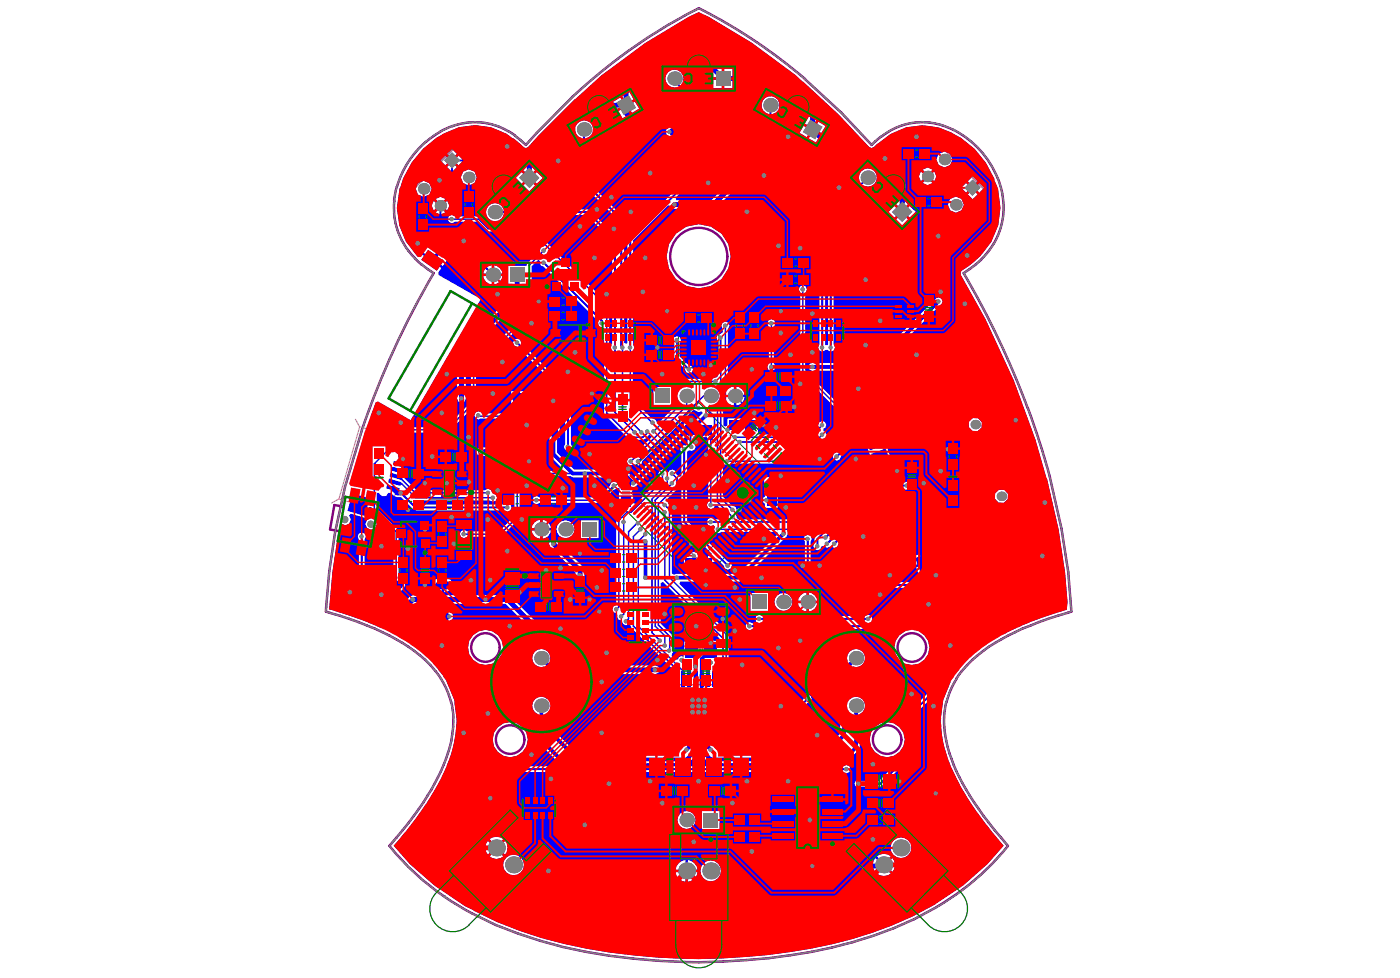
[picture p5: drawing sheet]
<svg xmlns="http://www.w3.org/2000/svg" width="288mm" height="201mm" viewBox="0 0 288 201" stroke-linecap="round" stroke-linejoin="round" font-family="sans-serif">
<path d="M86.5 30.2l1.4-1.3a17.3 17.3 0 0 1 5.1-3 13.6 13.6 0 0 1 14 2.9l1.1 1a122.8 122.8 0 0 1 19.1-17.8 100.3 100.3 0 0 1 16.5-10.3 111.5 111.5 0 0 1 21.8 14.6l7.5 6.8 6.2 6.7 1.4-1.3 2.1-1.4a13.3 13.3 0 0 1 13.4-.4 19.3 19.3 0 0 1 9.1 9.9l.9 3.3a15 15 0 0 1-6.7 15.4l-1.3 .9a162.2 162.2 0 0 1 21.6 61.4l.6 8.2a54.5 54.5 0 0 0-18.1 8 21 21 0 0 0-5.5 5.8 14.6 14.6 0 0 0-2.1 4.8v-.1a20.1 20.1 0 0 0 1.5 13 62.2 62.2 0 0 0 11.2 16.6 56 56 0 0 1-23.6 17 105.1 105.1 0 0 1-35 6.8 121.5 121.5 0 0 1-37.5-4.2 65.4 65.4 0 0 1-20.1-9.3 51.9 51.9 0 0 1-11-10.3 57.9 57.9 0 0 0 11.6-17.9 19.3 19.3 0 0 0 .9-12.5 15.6 15.6 0 0 0-1.9-3.9 26.5 26.5 0 0 0-10.6-8.9 70.7 70.7 0 0 0-13.1-4.9 147.4 147.4 0 0 1 13.7-53.2 157.6 157.6 0 0 1 8.5-16.4l-2.5-1.8-2.7-2.8a14.9 14.9 0 0 1-1.7-15.2 20 20 0 0 1 4.2-6.2z" fill="none" stroke="#808080" stroke-width=".21"/>
<g fill="none" stroke="#008000" stroke-width=".21">
<path d="M112.6 66.5h10.3v3.9h-10.3zM139.5 67.3h8.3v8.3h-8.3zM142.7 71.5h1.9M143.7 70.5v1.9M157.1 78.9h6v3h-6zM160.1 79.4v2M88.4 96.1h8v6.5h-8zM104.3 84.2h8v6.4h-8zM143.7 82.8l18.6 18.5-18.6 18.6-18.6-18.6zM159.1 80.4h2M108.3 117h8v6.5h-8zM143 100.6l1.4 1.4"/>
<path d="M144.4 100.6l-1.4 1.4M150.6 167.1h6.1v3h-6.1zM150.6 170.6h6.1v3h-6.1zM152.6 172.1h2M152.6 168.6h2M153.6 167.6v2M153.6 171.1v2"/>
</g>
<g fill="none" stroke="#800080" stroke-width=".21">
<path d="M114.3 67.9v1.2M114.4 67.9v1.2M114.8 67.9v1.2M115 67.9h-1v1.2h1M115 66.7l.2 .2M115 66.7v3.5M115 70.2h5.6M115 66.7h5.6M115.2 70l-.2 .2M115.2 70h5.2M115.2 66.9h5.2M115.2 66.9v3.1"/>
<path d="M119.9 66.9v3.1M120.4 66.9v3.1M120.4 70l.2 .2M120.6 67.9h1v1.2h-1M120.6 66.7v3.5M120.6 66.7l-.2 .2M120.7 67.9v1.2M121.1 67.9v1.2M121.2 67.9v1.2M140.6 68.4h6.1v6.1h-6.1zM158.3 79.4h3.6v2h-3.6zM90.1 97.1v.8"/>
<path d="M90.2 97.1v.8M90.3 97.1v.8M90.7 97.1v.8M90.8 97.1h-1.1v.8h1.1M90.8 96.5l.2 .2M90.8 96.5v5.7M90.8 96.5h3.1M91 96.7v5.3M91 96.7h2.8M93.8 96.7v5.3M93.9 97.1h1.2v.8h-1.2M93.9 99h1.2v.8h-1.2"/>
<path d="M93.9 96.5l-.1 .2M93.9 96.5v5.7M94 97.1v.8M94 99v.8M94.5 97.1v.8M94.5 99v.8M94.7 97.1v.8M94.7 99v.8M106 85.2v.7M106 87v.8M106 88.9v.7M106.1 85.2v.7"/>
<path d="M106.1 87v.8M106.1 88.9v.7M106.2 85.2v.7M106.2 87v.8M106.2 88.9v.7M106.6 85.2v.7M106.6 87v.8M106.6 88.9v.7M106.7 85.2h-1.1v.7h1.1M106.7 87h-1.1v.8h1.1M106.7 88.9h-1.1v.7h1.1M106.7 84.6l.2 .1"/>
<path d="M106.7 84.6v5.6M106.7 90.2h3.2M106.7 84.6h3.2M106.9 90.1l-.2 .1M106.9 84.7v5.4M106.9 90.1h2.8M106.9 84.7h2.8M109.7 90.1l.2 .1M109.7 84.7v5.4M109.9 88.9h1.2v.7h-1.2M109.9 85.2h1.2v.7h-1.2M109.9 84.6l-.2 .1"/>
<path d="M109.9 84.6v5.6M110 85.2v.7M110 88.9v.7M110.5 85.2v.7M110.5 88.9v.7M110.7 85.2v.7M110.7 88.9v.7M90.1 100.8v.8M90.2 100.8v.8M90.3 100.8v.8M90.7 100.8v.8M90.8 100.8h-1.1v.8h1.1"/>
<path d="M90.8 102.2h3.1M91 102l-.2 .2M91 102h2.8M93.8 102l.1 .2M93.9 100.8h1.2v.8h-1.2M94 100.8v.8M94.5 100.8v.8M94.7 100.8v.8M110 118v.8M110 119.9v.8M110.1 118v.8M110.1 119.9v.8"/>
<path d="M110.2 118v.8M110.2 119.9v.8M110.6 118v.8M110.6 119.9v.8M110.7 118h-1.1v.8h1.1M110.7 119.9h-1.1v.8h1.1M110.7 117.4l.2 .2M110.7 117.4v5.7M110.7 117.4h3.2M110.9 117.6v5.4M110.9 117.6h2.8M113.7 117.6v5.4"/>
<path d="M113.9 118h1.2v.8h-1.2M113.9 117.4l-.2 .2M113.9 117.4v5.7M114 118v.8M114.5 118v.8M114.7 118v.8M129.8 101.3l13.9-13.8 13.8 13.8-13.8 13.9zM110 121.8v.7M110.1 121.8v.7M110.2 121.8v.7M110.6 121.8v.7M110.7 121.8h-1.1v.7h1.1"/>
<path d="M110.7 123.1h3.2M110.9 123l-.2 .1M110.9 123h2.8M113.7 123l.2 .1M113.9 121.8h1.2v.7h-1.2M114 121.8v.7M114.5 121.8v.7M114.7 121.8v.7M138.7 140.8h10v8.8h-10zM138.9 149.6v2.1h.6v-2.1M138.9 140.8v-2.1h.6v2.1M140.2 149.6v2.1h.6v-2.1"/>
<path d="M140.2 140.8v-2.1h.6v2.1M141.4 149.6v2.1h.6v-2.1M141.4 140.8v-2.1h.6v2.1M142.7 149.6v2.1h.6v-2.1M142.7 140.8v-2.1h.6v2.1M144 149.6v2.1h.6v-2.1M144 140.8v-2.1h.6v2.1M145.3 149.6v2.1h.6v-2.1M145.3 140.8v-2.1h.6v2.1M146.6 149.6v2.1h.6v-2.1M146.6 140.8v-2.1h.6v2.1M147.8 149.6v2.1h.6v-2.1"/>
<path d="M147.8 140.8v-2.1h.6v2.1M148.7 144.6a.6 .6 0 0 0-.6 .6 .6 .6 0 0 0 .6 .6M151.5 149.6l1.6 1.6M151.5 150.4h1.6M152.3 149.6v1.6M153.1 149.6l-1.6 1.6M151.8 167.6h3.6v2h-3.6zM151.8 171.1h3.6v2h-3.6z"/>
<circle cx="144.9" cy="70.2" r="1"/>
<circle cx="107.7" cy="89.3" r=".4"/>
<circle cx="93" cy="101.2" r=".4"/>
<circle cx="111.7" cy="118.4" r=".4"/>
<circle cx="155" cy="101.3" r="1"/>
<circle cx="111.3" cy="140.2" r="10.3"/>
<circle cx="176" cy="140.2" r="10.3"/>
</g>
<g fill="none" stroke="#800080" stroke-width=".5">
<path d="M117.7 19.9l-7.3 7.4-2.3 2.5-2.2-1.9M127.1 12l3.4-2.5 4.7-3 4.8-2.8 3.7-2a110.4 110.4 0 0 1 21.8 14.5M127.2 12l-4.4 3.5-5 4.4M165.5 16.3l7.5 6.8 6.2 6.7 .8-.7M81.6 38.4l-.6 2.9M87.6 29.2a19.3 19.3 0 0 0-6 9.2M90.5 27.1l-2.9 2.1M93 25.9l-2.5 1.2M93 26a13.4 13.4 0 0 1 9.7 .1M102.7 26.1l1.8 .9 1.4 .9M181.2 28.1l-1.2 1M191.2 25.2a17.8 17.8 0 0 1 13.9 11.4"/>
<path d="M191.2 25.2a13.5 13.5 0 0 0-9.9 2.9M205.2 36.6l.9 3.3M206.1 39.9a14.5 14.5 0 0 1-1.7 10.1M81.1 41.3a14.5 14.5 0 0 0 4.3 11.9M85.4 53.2l1.3 1.2 2.5 1.8a177.3 177.3 0 0 0-14.8 32.2M198.1 56.2a177.6 177.6 0 0 1 13.2 27.7M204.4 50l-1.1 1.6a19.1 19.1 0 0 1-5.2 4.6M74.4 88.4a134.8 134.8 0 0 0-7.4 37.4 53.4 53.4 0 0 1 19.3 8.9l2.2 2.1 1.1 1.2M211.4 83.9l2.4 7.1 2.1 7.1M215.9 98.1l2.4 10.6 1.4 8.9 .6 8.2a64.5 64.5 0 0 0-17 7.2l-1.1 .8a23.5 23.5 0 0 0-4.5 4.2M70.7 104.2l-1.9-.4-.9 5.1 1.9 .3M89.6 138l1.1 1.6"/>
<path d="M90.7 139.6l1.1 2 .9 2.8M196.7 139.6l-1.1 2-1 2.8M197.7 138l-1.1 1.6M92.8 144.4l.4 3.2M93.2 147.6v1.8M93.2 149.4a31.2 31.2 0 0 1-5.3 14.2l-3.9 5.6-3.9 4.7M194.6 144.4a19.1 19.1 0 0 0 1.1 11.6 53.4 53.4 0 0 0 10.1 16.2l1.5 1.7M80.1 173.9a54.9 54.9 0 0 0 16.9 13.9M207.3 173.9a53.3 53.3 0 0 1-14.7 12.6M192.6 186.5a81.9 81.9 0 0 1-30.1 9.9 123.8 123.8 0 0 1-51.3-2.9l-4.6-1.5-4.7-1.8-4.9-2.4"/>
<circle cx="143.7" cy="52.7" r="5.9"/>
<circle cx="99.8" cy="133.1" r="2.94"/>
<circle cx="187.5" cy="133.1" r="2.94"/>
<circle cx="104.9" cy="152.1" r="2.94"/>
<circle cx="182.4" cy="152.1" r="2.94"/>
</g>
<path d="M107.3 88.9l1.1 1.1h-1.1z" fill="#c0c073"/>
<path d="M73.1 86.2l.8 1.5 2 .6M73.9 87.8l-4.2 14.7M80.2 89.5l4.1 1.2M84.3 90.8l-1.1 3.8M107.3 84.8h2v5.2h-2zM71.6 103.1l-1.9-.5-1.5 .8M75.9 104.4l4.2 1.2M81.2 101.7l-1.1 3.8" fill="none" stroke="#c0c073" stroke-width=".25"/>
<path d="M103.6 91.6v2.6M140.4 132.4v2.6" fill="none" stroke="#c0c073" stroke-width=".4"/>
<g fill="none" stroke="#c0c073" stroke-width=".3">
<path d="M107.1 91.6v2.5M107.6 91.6v2.5M108.1 81.2v1.5M108.6 81.2v1.5M113.1 87.1h1.5M113.1 86.6h1.5M143.4 87.6v1.5M143.9 87.6v1.5M152.4 86.6v1.5M152.9 86.6v1.5M128 101.1h1.5M128 101.6h1.5"/>
<path d="M143.4 115v1.5M143.9 115v1.5M157.9 101.1h1.5M157.9 101.6h1.5M143.9 132.5v2.5M144.4 132.5v2.5M138.7 141.9v6.6M148.7 141.9v6.6"/>
</g>
<path d="M95 28.8l-12 12.1M138.4 25.6h11.1v9.5h-11.1zM192.2 28.7l12 12M192.6 28.3l-6.3 6.2 12.1 12 6.3-6.2-12-11.9M82.6 40.3l12-11.9 6.3 6.2-12.1 12-6.3-6.2M80.7 118.8h11v9.4h-11zM195.7 118.8h11v9.4h-11zM216.1 106.9l-4.2-11.3-2.7-1.3-4.7-13.1-.3-.1-22.1 8 .2 .8-.9 .3-.1 .3 8.5 23.4 1.4-.5 .5 .3 .7 1.8 23.6-8.6" fill="none" stroke="#c0c073" stroke-width=".5"/>
<circle cx="103.9" cy="89.3" r=".5" fill="#c0c073"/>
<path d="M103.9 89.2v.1" fill="none" stroke="#c0c073" stroke-width="1"/>
<circle cx="103.9" cy="89.3" r=".5" fill="#c0c073"/>
<g fill="none" stroke="#c0c073" stroke-width=".21">
<path d="M151.5 149.6l1.6 1.6M151.5 150.4h1.6M152.3 149.6v1.6M153.1 149.6l-1.6 1.6"/>
<circle cx="143.7" cy="30.6" r="2.84"/>
<circle cx="86.4" cy="123.3" r="2.84"/>
<circle cx="200.9" cy="123.8" r="2.84"/>
</g>
<g fill="none" stroke="#c0c073" stroke-width=".3">
<path d="M189.6 93.7l.4 1.1M191 95l-.8 .3 .4 1.1M191 95l.2 .6M191.4 93.6l-1.6 .6M191.8 94.7l-.8 .3M193.1 99.2l.2-.4-.2-.5-.4-.2-1.1 .4-.1 .4 .2 .5 .3 .2M193.6 99.7l-1.1 .3-.3 .8 .7 .3 1.1-.4-.8 .3-.4-1.1M196 93l-.7 1.5 .5-1.1 1.1 .5M196.5 92.8l-1.6 .6M197.3 95l-.2-.6 .1 .3-1.6 .6 .1 .3-.2-.6M197.4 99.6l1.1-.4 .4 .2 .2 .5-.2 .3-1.1 .4-.4-.1-.2-.6zM197.6 95.8l-1.6 .6 2 .5-1.6 .6"/>
<path d="M198.2 97.4l-1.6 .6 .7 .4-.3 .7 1.6-.6M193.2 103.5l1.6-.6 .3 .8-.2 .4-1.1 .4-.3-.2zM193.9 102l.7 .3M194.2 101.2l-1.6 .6 .3 .9 .3 .1 .6-.2 .2-.3-.3-.9M197.7 101.3l2.1 .5M199.4 100.7l-1.3 1.7M148.7 144.6a.6 .6 0 0 0-.6 .6 .6 .6 0 0 0 .6 .6"/>
</g>
<circle cx="84.8" cy="95" r=".25" fill="none" stroke="#c0c073" stroke-width=".5"/>
<path d="M86.5 30.2l1.4-1.3a17.3 17.3 0 0 1 5.1-3 13.6 13.6 0 0 1 14 2.9l1.1 1a122.8 122.8 0 0 1 19.1-17.8 100.3 100.3 0 0 1 16.5-10.3 111.5 111.5 0 0 1 21.8 14.6l7.5 6.8 6.2 6.7 1.4-1.3 2.1-1.4a13.3 13.3 0 0 1 13.4-.4 19.3 19.3 0 0 1 9.1 9.9l.9 3.3a15 15 0 0 1-6.7 15.4l-1.3 .9a162.2 162.2 0 0 1 21.6 61.4l.6 8.2a54.5 54.5 0 0 0-18.1 8 21 21 0 0 0-5.5 5.8 14.6 14.6 0 0 0-2.1 4.8v-.1a20.1 20.1 0 0 0 1.5 13 62.2 62.2 0 0 0 11.2 16.6 56 56 0 0 1-23.6 17 105.1 105.1 0 0 1-35 6.8 121.5 121.5 0 0 1-37.5-4.2 65.4 65.4 0 0 1-20.1-9.3 51.9 51.9 0 0 1-11-10.3 57.9 57.9 0 0 0 11.6-17.9 19.3 19.3 0 0 0 .9-12.5 15.6 15.6 0 0 0-1.9-3.9 26.5 26.5 0 0 0-10.6-8.9 70.7 70.7 0 0 0-13.1-4.9 147.4 147.4 0 0 1 13.7-53.2 157.6 157.6 0 0 1 8.5-16.4l-2.5-1.8-2.7-2.8a14.9 14.9 0 0 1-1.7-15.2 20 20 0 0 1 4.2-6.2z" fill="none" stroke="#808080" stroke-width=".21"/>
<g fill="#00f">
<path d="M135.9 119.9l.5-.2 11.6 11.6-.2 .4h-1.5v2h-.5v-2h-1.6v.2h-3.5v2.7l-1.1 .5-.2 .5-.5 .1-.8-.8 .4-1.1-.3-.6v-2.4l-.1-.4-2.2-2.2z"/>
<path d="M142.6 89.7l2.7 .2 .3 .4v12.9l-.3 .6 .3 .6 .6 .3 .6-.3 .2-.4 .4-.1 2.4 2.4-.3 .5h-2.7l-.6-.3-.6 .2-.3 .6 .3 .6 .6 .3 .5-.2 .3 .3-.2 .5 .3 .6 .6 .3 .6-.3h11.5l.2 .4-8.2 8.2h-8.1l-.4-.4 .1-.3h1.7v-3h-1.6l-.2-.6-.6-.2-.6 .2-.4 .7h-1.1v2.7h.8l.2 .4-.2 .5-2.2-.1-.6 .3-.4-.3-.1-13.4a1.69 1.69 0 0 1-.8-1.3l-.2-.5 2.5-2.6 .5 .1v7.1l.1 .4 6.2 6.1-.2 .5h-.6v1.2h1.3v-.5l.5-.2 1.4 1.5 .3 .6 .6 .2 .6-.2 .2-.6-.2-.6-.7-.3-8.3-8.3v-14.1v-.2l.5-.2 .4 .1 .6-.2 .2-.6-.2-.6-.2-.1zM145.6 116v1.3h1.3v-1.3z"/>
<path d="M87 30.6a19.5 19.5 0 0 1 7.3-4.4 13.4 13.4 0 0 1 11.3 2.3l2.1 1.8 .4 .2 .5-.2 2.2-2.5 7.3-7.4 5.6-4.9 8.9-6.6 9-5.5 2.1-.9 2.1 1a116.5 116.5 0 0 1 19.3 13.3l7.4 6.8 6.2 6.7 .5 .2 .5-.2 .7-.7 1.3-.9a12.5 12.5 0 0 1 14.1-1.3 17.5 17.5 0 0 1 8.7 9.5h-.1l.8 1.9 .5 3.9a14 14 0 0 1-4.4 10.2l-2.3 1.9-1.2 .8-.3 .4v.5l5.1 9.1 5.9 12.6 4.4 12.3a137.2 137.2 0 0 1 6.6 33.3l-.1 1.6-2.1 .6a53.6 53.6 0 0 0-10.9 4.4l-.3-.4 2.7-2.7 .2-.4v-4.1l-.2-.4-1.1-1.1v-2.3h-3.6v2.5h2.2l1.5 1.5v2.5l-.4 .3-.9-.4h-1.2l-.9 .4-.4 1 .3 .7-.6 .6h-5.5l-.3-.4 .3-.7h-3.9l.3 .7-.2 .4h-15l-.2-.4 .2-.4-.3-.6-.6-.3-.6 .3h-21.2l-.6-.3-.6 .3-.2 .6 .2 .4-.3 .4h-.5l-.6-.2-.6 .2-.2 .6 .2 .6 .6 .3 .6-.3h31.2l.2 .5a3.6 3.6 0 0 0-1.4 5.5 3.6 3.6 0 0 0 5.7 0 3.6 3.6 0 0 0-1.5-5.5l.2-.5h14.2l.2 .5-15.5 15.5-.1 .4v7.7l-7.1 7.1h-3.7l-.6-.2-.6 .2-.2 .6 .2 .6 .6 .3 .6-.3h3.9l.4-.2 7.5-7.4 .2-.4v-7.8l6-5.9 .4 .2-1.5 3.7-.5 3.7a24.2 24.2 0 0 0 3.2 12.5 64 64 0 0 0 9.7 13.8 55 55 0 0 1-22.9 16.4 105.6 105.6 0 0 1-34.8 6.7 122.7 122.7 0 0 1-37.4-4.1 66.2 66.2 0 0 1-21.9-10.8l-5.2-4.5-3.2-3.7a56.9 56.9 0 0 0 11.7-18.8 22.6 22.6 0 0 0 1.1-7.9l-.4-3.3a17.2 17.2 0 0 0-3.3-6.2l-1.1-1.3 .4-.4 7.9 7.9v8.3l.1 .4 6 5.9 .5 .2h69.6l.5 .3 .6-.3 .3-.6-.3-.6-.6-.2-.5 .2h-69.4l-5.6-5.6v-8.2l-.2-.4-14.5-14.5-.4-.2h-3l-.3-.4 .1-.2h3v-1.7l2.1-2.1h18.7l14.1 14.2 .7 .2h15.9l.7-.2 .2-.7-.2-.6-.7-.3h-15.6l-14.1-14.2-.7-.2h-19.4l-.6 .2-3 2.9h-1.7v2l-.4 .1-4.2-4.2v-12.5l.2-.6-.2-.6-.6-.2-.6 .2-.3 .6 .3 .6v12.8l.2 .4 4.6 4.6-.3 .4-4.4-1.8-6.2-2 .7-7.7 1.5-9.6 .4-.3 .7 .3 .8-.3 .3-.9-.3-.8 .3-.4 3.1 .9 .2 .5-.3 .8 .4 .8 .8 .3 .8-.3 .4-.8-.4-.9-.8-.3-.8 .3-.2-.4 .6-2.3 .5 .1 .2 .9 4.3 4.3v9.4l-1 .4-.4 1 .4 .9 1 .4h1.1l.9-.4 .4-.9-.4-1-1-.4v-9.8l-4.4-4.5v-3.3h.5v.3l.6 .4h.8l.5-.7h.5a2.09 2.09 0 0 0 2.1 .9l2.5 2.5 .4 .2h18.4l.5 .3 .6-.3 .3-.6-.3-.6-.6-.2-.5 .2h-18.1l-.4-.4 .2-.4h15.2l.7 .3 .6-.3 .2-.6-.2-.6-.6-.2-.4-.8-.6-.2-.7 .3h-14.1l-2.5-2.5 .4-1.5 .2 .1 .2-.6-1.8-.6 .1-.2-.3-.1 .3-.8-.3-.4-.1-.8-.6-.5-.4 .1-.2-.5 3.5-3.6h7.8l.4-.1 5.4-5.5 .2-.4v-6.8l11.4-11.4v-10l1.4-1.3 .4 .3-.1 .3 .2 .6 .6 .3 11.3 11.2-.2 .4 .3 .6 1 .5v17.3l.2 .4 5 5 2.8 .1 .4-.1 .8-.9 .6 .3v.1l-4.2 4.2-.7 .3-.2 .6 .2 .6 .6 .2 .6-.2 .9 .2 .6-.2 .2-.7 10.5-10.5 1.2 .5 .5-.2 .3 .3-2.1 2.1h-1.8v.9l-10.4 10.4-1.4-1.5-.6-.2h-10.1l-3.5-3.5v-3.1h.5l.2-4.5h-1.5v-.2h-.2v-1.6h-1.3v.7l-.4 .3-.9-.1-.2-.3v-1h.6v-2.7l-4.5-.2v3l2.3-.1v1.4l.3 .6v.7l.2 .3 .3 .2 1.9-.1 .4 .3 .2 .4v1l-.4 .3-.4-.1h-1.7l-.3 .1-.2 .4v.9l.2 .4 .3 .1h1.7l.4-.2h.9v3.4l.3 .5 2.4 2.5-.2 .4h-8.7l-.4 .2-.5 .5-.1 .4v8.2l-3.2 3.2h-6.6l-.6-.3-.6 .2-.3 .6 .3 .6 .6 .3 .6-.3h6.9l.3-.2 3.5-3.5 .1-.4v-8.2l.2-.2h10.2l.6 .3h2.5h7.1v1.1l-.5 .1-.6-.4-.6 .3-.3 .6-2.4 2.4h-12.1l-.6-.3-.6 .2-.2 .6 .2 .6 .6 .3 .6-.3h12.4l.3-.2 2.6-2.5 .7-.3v-.1l.5 .1-.1 2.3h2.9l-.2-2.4 .8-.4 10.1-10.2 .5 .2v1.5l-.4 .2-.3-.1-.6 .3-.3 .6 .3 .6v4.9l-.5 .2a1.76 1.76 0 0 1-.8-1.3l-.6-.3-.6 .3-.1 .3h-.5l-.2-.3-.6-.3-.6 .3-.2 .6 .3 .6v.7l-5 4.9-.5-.2v-.2h-2.9v1.4h.9l.2 .4-1.5 1.6-.2 .4v17.4l-.5 .3-.3 .6 .3 .6 .6 .2 .4 1.3 .5 .2 .4 .7 .6 .3 .6-.2 .4 .2 .1 .5 8.7 8.7v3.8h4.9v.3l-.3 .4h-2.2v2.6h5.5v-2.6h-1.3v-.7h3.7v-4.4l.9-.8 .1-.4v-5.6l-.1-.4-10-10 .2-.4h12.2l.6-.3 9-8.9 .6-1h5.5l.2 .4a2.39 2.39 0 0 0-.5 1.9l-.3 .6 .3 .6 .6 .3 .6-.3 .2-.6h.5l.7 .4 .6-.3 .9 .3 .6-.3 .2-.6 3.6-3.6h8.2l.4 1.1 3.6-1.4-2.4-6.3v-.7l1.3-.5 .2-.5-.2-.6-.6-.3-1.1 .3-.4-.2-.6-2.1-2 .7-.1-.4 1.9-.7-.3-.9h-.1l-2.1-5.6 .9-.3-.5-1.4-3.5 1.3 .2 .7-.3 .4h-4l-.4 .2-2 2-.6 .3-.3 .6 .3 .6 .6 .2 .6-.2 .2-.6 1.8-1.9h3.6l.9 2.4-12.4 12.4h-15.1l-.3-.4a1.43 1.43 0 0 1 .1-1.6l-.3-.6-.6-.2-1.9-1.9v-6.4l.4-.2 .5 .2 .6-.4h15.4l.4-.1 7.9-7.9 .1-.4v-2l-.1-.4-8.3-8.3v-16.1l.3-.6-.2-.6-.6-.3-.6 .3-.3 .6 .3 .6v16.3l.2 .4 8.3 8.3v1.6l-2.7 2.6-.4-.1-.2-.4-.4-.2v-.5l.4-.1 .2-.6-.2-.6-.6-.3-.6 .3-.3 .6-1.9 1.9h-10.4v-1.7h-1.6v-.2h-.3v-1.5l-4.4 .1v1.5l-.5 .2-.3-.2-.1-2.9 .8-.8 .2-.4 .4-.3 .8 .3v-3.9l-.8 .2-.4-.2v-11.9l.3-.6-.2-.6-.6-.3-.6 .3-.3 .6 .3 .6v.7l-1 .6-.3 .6 .4 .6v7.2l-1.2 .6h-5.8l-.4 .1-1.8 1.9-.5-.3h-3.6v3.7l3.8 .1v.8l-2.7 2.6-.5-.1-.2-.4-.7-.2-4-3.9v-10.1l.3-.6-.2-.6v-21.5l7.2-7.2 .5 .1 .2 .4 .6 .3h8l.6-.3 6.5-6.5 .2-.6v-4l-.2-.7-3.3-3.2v-1.8h-3.7v2.5h1.8l3.6 3.6v3.2l-5.9 6h-7.2l-.2-.5 5.2-5.2 .2-.4v-13.5l-.2-.4-4-4a1.84 1.84 0 0 0-.8-2.8 1.84 1.84 0 0 0-2.5 1.7 1.84 1.84 0 0 0 2.3 1.8l4 4v12.9l-14 13.9-.1 .5v21.4l-.3 .1-.4-.2v-25.5l-.2-.4-7.4-7.4v-8.8l.3-.2a1.85 1.85 0 0 0 .4-2.9 1.85 1.85 0 0 0-2.8 .3 1.85 1.85 0 0 0 .9 2.8v9l.2 .4 7.5 7.5v3.1l-.5 .2-5.4-5.4-.5-.1h-17.3a1.84 1.84 0 0 0-2.8-1 1.84 1.84 0 0 0 0 3 1.84 1.84 0 0 0 2.8-.9h17.1l5.3 5.3v21.2l-.6 .3v-8l-.2-.4-15.9-16-.4-.1h-8.2l-1.9-1.9-.3-.1h-4.9l-.6-.3-.6 .3-.2 .5 .2 .6 .6 .3 .6-.3h4.6l1.9 1.8 .4 .2h8.2l2.8 2.8-.4 1.2-2.6 2.5-.1 .6h-3.8v3.6h.9v2.3l-11.2 11.2-.3 .6v9.5l.3 .7 .7 .2 .6-.2 .3-.7v-9.1l11.2-11.2 .2-.6v-2.7l1.1 .1v5.9l-11.3 11.2-.2 .4v6.8l-5.1 5.1h-7.8l-.4 .2-3.4 3.5-.4-.3 1.1-3.8-4.4-1.3-.2-.4 1.1-3 .4-.1 6.7 3.8 14.5-24.9-8.7-4.9-.1-.5 .7-1-4.1-2.8-.3 .4-.4 .1-.2-.1-2.4-3.1-1.3-3.3-.5-3.5 .2-1.5a17.6 17.6 0 0 1 5.2-10.7zM148.9 14.2v1.7h1.7v-1.7zM146.7 14.2v1.7h1.7v-1.7zM148.9 16.4v1.7h1.7v-1.7zM146.7 16.4v1.7h1.7v-1.7zM127.9 19.8l.9 1.5 1.5-.9-.9-1.5zM126.1 20.9l.8 1.5 1.5-.9-.9-1.5zM129.1 21.7l.8 1.5 1.5-.9-.9-1.4zM127.2 22.8l.8 1.5 1.5-.8-.9-1.5zM166.3 23.9l-.8 1.5 1.5 .9 .8-1.5zM168.3 25l-.9 1.5 1.5 .9 .9-1.5zM165.2 25.9l-.8 1.4 1.5 .9 .8-1.5zM137.1 26.5l-.2 .6 .2 .6a2.62 2.62 0 0 0 3.4 .4l.4-1-.4-.9a2.69 2.69 0 0 0-3.4 .3zM167.2 27l-.9 1.5 1.5 .8 .8-1.5zM91.9 31.6l1 1 1-1-1-1zM139.3 32.1v1.2h1.7l-.3-.8-1.1-.4zM137.4 32.5l-.3 .8h1.7v-1.2h-.3zM94.3 32l-1 1 1 1 1-1zM91.6 32l-1 1 1 1 1-1zM192.5 32.8a1.65 1.65 0 0 0 3.3 0 1.65 1.65 0 0 0-3.3 0zM147.1 32.6l-.4 1 .4 .9 1 .4h1.1l1-.4 .4-.9-.4-1-1-.4h-1.1zM139.3 33.8v1.3h.3l1.1-.5 .3-.8zM137.1 33.8l.3 .8 1.1 .5h.3v-1.3zM91.9 34.3l1 1.1 1-1.1-1-1zM189.7 34.9l1 1 1.1-1-1.1-.5zM108.8 33.8l-1.2 1.2 1.2 1.2 1.2-1.2zM192.1 35.2l-1 1.1 1 1 .4-1zM189.3 35.2l-.4 1.1 .4 1 1.1-1zM110.4 35.4l-1.2 1.2 1.2 1.2 1.2-1.2zM107.2 35.4l-1.2 1.2 1.2 1.2 1.3-1.2zM189.7 37.6l1 .5 1.1-.5-1.1-1zM94.7 36.5a1.65 1.65 0 0 0 3.3 0 1.65 1.65 0 0 0-3.3 0zM200 36.2l-1 1.1 1 1 1-1zM157.3 20.1a1.82 1.82 0 0 0-.7 1.8 1.82 1.82 0 0 0 1.3 1.5v5.1l.1 .4 10.5 10.4v31.6l-.3 .6 .3 .6 .6 .2 .6-.3h.5l.6 .3 .7-.2 .2-.6-.3-.6v-26.5l6.2-6.2a1.86 1.86 0 0 0 2.7-1.4 1.86 1.86 0 0 0-2.1-2.1 1.86 1.86 0 0 0-1.4 2.6l-6.4 6.4-.1 .4v26.8l-.6 .1v-31.9l-.2-.4-10.5-10.5v-4.8a1.85 1.85 0 0 0 1.1-2.6 1.85 1.85 0 0 0-2.8-.7zM107.6 38.1l1.2 1.3 1.2-1.3-1.2-1.2zM201.4 37.6l-1 1 1 1 1-1zM198.6 37.6l-1 1 1 1 1-1zM85.5 38.8a1.65 1.65 0 0 0 3.3 0 1.65 1.65 0 0 0-3.3 0zM200 39l-1 1 1 1 1-1zM89.6 40.9l1 1.1 1-1.1-1-.4zM185.5 40.8l-1.2 1.2 1.2 1.2 1.2-1.2zM92 41.3l-1.1 1 1.1 1 .4-1zM89.2 41.3l-.4 1 .4 1 1-1zM194.9 42.1a1.65 1.65 0 0 0 3.3 0 1.65 1.65 0 0 0-3.3 0zM90.6 42.7l-1 1 1 .4 1-.4zM187 42.4l-1.2 1.2 1.2 1.1 1.3-1.1zM183.9 42.4l-1.2 1.2 1.2 1.1 1.3-1.1zM184.3 45.1l1.2 1.2 1.2-1.2-1.2-1.2zM87.9 50.7l-.9 1.2 1.8 1.3 .9-1.3zM90.1 52.2l-.8 1.3 1.8 1.2 .8-1.2zM101.6 54.6v1.7h1.7a1.91 1.91 0 0 0-1.7-1.7zM99.9 55.1l-.4 .7-.1 .5h1.7v-1.7l-.5 .1zM101.6 56.8v1.6a1.79 1.79 0 0 0 1.7-1.6zM99.4 56.8a1.79 1.79 0 0 0 1.7 1.6v-1.6zM137.1 52.7a6.6 6.6 0 0 0 13.2 0 6.6 6.6 0 0 0-13.2 0zM142.8 70.6l-.4 .9 .4 .8 .9 .4 .8-.4 .4-.8-.4-.9-.8-.4zM166.5 74.8l-.3 .6 .3 .6 .6 .3 12.4-.1 .6-.2 13.5-13.4 .2-.6-.2-.6-.6-.3-.6 .3-13.2 13.2h-12.1zM158 65.9l-.2 .6 .3 .6v7.7l-.3 .6 .2 .6 .6 .3 .6-.3 .3-.6-.4-.6v-7.7l.4-.6-.3-.6-.6-.3zM138.6 69.4l-.2 .6 .3 .6v2.8l.1 .4 2 2.1 .3 .6 .6 .3 .6-.3 .2-.6-.2-.6-.7-.2-1.9-1.9v-2.6l.3-.6-.2-.6-.6-.3zM151.4 79.5v1.7h1.7a1.91 1.91 0 0 0-1.7-1.7zM105.1 80.4v1.3h1.3v-1.3zM197.6 80.8l.5 1.3 2.2-.8-.5-1.4zM194.9 81.8l.5 1.3 2.2-.8-.5-1.4zM151.4 81.7v1.7a1.79 1.79 0 0 0 1.7-1.7zM105.1 82.2v1.2h1.3v-1.2zM198.2 82.6l.5 1.3 2.3-.8-.5-1.4zM195.5 83.6l.5 1.3 2.2-.8-.4-1.4zM114.1 83.7v1.3h1.2v-1.3zM154.5 85.9v1.2h1.4v-1.2zM97.8 84.8l-.3 .6 .3 .6 .6 .2 .4-.2h5.4l.2 .5-.1 .6h3l-.3-.7a1.98 1.98 0 0 0 0-1.7l-.4-.1h-1.7l-.4 .1-.1 .3h-5.4v-.2l-.6-.2zM179.9 87.2l.5 1.3 1.5-.5-.5-1.4zM199.1 87.3a1.45 1.45 0 0 0 2.9 0 1.45 1.45 0 0 0-2.9 0zM177.9 87.9l.5 1.3 1.5-.5-.5-1.4zM109.4 90.9v1.7h1.6v-1.7zM105.7 69.9l-.2 .6 .2 .6 .6 .2 9.9 9.9v10.1l-.3 .6 .3 .6 .6 .2 .6-.2 .2-.6-.2-.6v-10.4l-.2-.4-10-10-.3-.6-.6-.3zM109.4 93.1v1.8h1.6v-1.8zM98.2 92.2l-.3 .7 .3 .6 .7 .3h5v.9l5 .2v-4h-1.5l-.3 .1-.4-.2v-.6l.3-.1a1.98 1.98 0 0 0 0-1.7l.3-.8h-3l.2 .8a1.98 1.98 0 0 0 0 1.7l.3 .1v.8h-.9v1h-5zM82.7 94.7l-.2 .6 1.5 .5 .2-.6zM158.9 98.1v1.4h1.2v-1.4zM157.1 98.1v1.4h1.3v-1.4zM204.5 102a1.43 1.43 0 0 0 2.8 0 1.43 1.43 0 0 0-2.8 0zM157.1 99.9l.2 2.2-.3 .1-.2 .6 .2 .6 .3 .1v.9h2.6l.2-4.5zM111.6 106.9v1.7h1.7a1.91 1.91 0 0 0-1.7-1.7zM109.9 107.4l-.5 .7-.1 .5h1.8v-1.7l-.6 .1zM119.4 107v3.7h3.7v-3.7zM208 109.3l.5 1.4 2.2-.8-.5-1.4zM114.4 108.8a1.85 1.85 0 0 0 3.7 0 1.85 1.85 0 0 0-3.7 0zM111.6 109.1v1.7a1.79 1.79 0 0 0 1.7-1.7zM109.3 109.1a1.79 1.79 0 0 0 1.8 1.7v-1.7zM205.3 110.3l.5 1.4 2.2-.9-.5-1.3zM208.6 111.1l.5 1.4 2.3-.8-.5-1.4zM205.9 112.1l.5 1.4 2.2-.8-.4-1.4zM189.6 113.7l.6 1.7 1.5-.5-.6-1.7zM187.6 114.4l.6 1.8 1.5-.6-.6-1.7zM190.4 115.9l.6 1.7 1.5-.5-.6-1.8zM188.4 116.6l.6 1.7 1.5-.5-.6-1.7zM113.2 111.2l-.3 .6 .3 .7 5.1 5.2v.6l.3 .6 .7 .3 .6-.3 .3-.6v-1l-.3-.7-5.4-5.4-.7-.3zM91.3 118.8v1.2h1.7l-.3-.8zM89.4 119.2l-.3 .8h1.7v-1.2h-.3zM165.5 110.2l-.3 .6 .3 .6v4.4l.1 .4 4.5 4.5 .5 .2h24l.2 .3 .9 .4h1.2l.9-.4 .4-.9-.4-1-.9-.4h-1.2l-.9 .4-.2 .4h-23.8l-4.1-4.2v-4.1l.2-.6-.2-.6-.6-.2zM91.3 120.5v1.3l1.4-.5 .3-.8zM89.1 120.5l.3 .8 1.1 .5h.3v-1.3zM166.3 121.8v1.7h1.7a1.91 1.91 0 0 0-1.7-1.7zM164.6 122.4l-.4 .6-.1 .5h1.7v-1.7l-.5 .1zM154.3 121.9v3.7h3.6v-3.7zM159.2 123.8a1.85 1.85 0 0 0 3.7 0 1.85 1.85 0 0 0-3.7 0zM166.3 124v1.7a1.79 1.79 0 0 0 1.7-1.7zM164.1 124a1.79 1.79 0 0 0 1.7 1.7v-1.7zM196.6 125.3v1.2h1.6l-.3-.8-1-.4zM194.7 125.7l-.4 .8h1.8v-1.2h-.4zM89.5 125.8l-.4 1 .4 .9a2.39 2.39 0 0 0 3.7-.9l-.2-.6-.3-.2a2.42 2.42 0 0 0-3.2-.2zM96.2 133.1a3.6 3.6 0 0 0 7.3 0 3.6 3.6 0 0 0-7.3 0zM110 134a1.84 1.84 0 0 0-.3 2.3 1.84 1.84 0 0 0 2.2 .7l1.1 1.1v5.4l-.4 .3a1.84 1.84 0 0 0-2.8 .3 1.84 1.84 0 0 0 .7 2.7v5.4l.3 .5 4 4 .5 .2h25.9l.5-.2 1.9-1.8 2 1.8 .6 .2h27.4l.5-.2 2.5-2.5 .2-.5v-6.9a1.84 1.84 0 0 0 .8-2.7 1.84 1.84 0 0 0-2.9-.3l-.4-.3v-5.4l1.1-1.1a1.85 1.85 0 0 0 2.5-1.5 1.85 1.85 0 0 0-2.1-2 1.85 1.85 0 0 0-1.5 2.4l-1.3 1.3-.2 .6v13.1l-2.6 2.5h-21.2l-.3-.4 .1-1.7h10.3l.4-.2 6.5-6.6 .7-.2 .2-.6-.2-.6-.6-.3-.6 .3-.3 .6-6.4 6.4h-10v-1.4h-10.3v4l.2 .5-.7 .7h-20.4l-3-3v-13.1l-.2-.6-1.4-1.3a1.84 1.84 0 0 0-.7-2.2 1.84 1.84 0 0 0-2.3 .3zM143.9 145.4v2.7h2.5v-2.7zM140.9 145.4v2.7h2.5v-2.7zM178.8 152.1a3.6 3.6 0 0 0 7.2 0 3.6 3.6 0 0 0-7.2 0zM101.3 152.1a3.6 3.6 0 0 0 7.2 0 3.6 3.6 0 0 0-7.2 0zM144.3 166.8v3.6h3.7v-3.6zM139.3 168.6a1.85 1.85 0 0 0 3.7 0 1.85 1.85 0 0 0-3.7 0zM100.7 172.5l1.4 1.5 1.4-1.5a2.27 2.27 0 0 0-2.8 0zM103.9 172.9l-1.5 1.4 1.5 1.4a2.27 2.27 0 0 0 0-2.8zM100.3 172.9a2.11 2.11 0 0 0 0 2.8l1.4-1.4zM183.1 174.3a2.15 2.15 0 0 0 4.3 0 2.15 2.15 0 0 0-4.3 0zM102.1 174.7l-1.4 1.4a2.11 2.11 0 0 0 2.8 0zM180.3 176.1l1.4 1.4 1.5-1.4a2.11 2.11 0 0 0-2.9 0zM141.4 176.8v2h2a2.26 2.26 0 0 0-2-2zM139.5 177.5l-.4 .7-.1 .6h1.9v-2l-.6 .2zM182.1 177.8l1.4 1.5a2.27 2.27 0 0 0 0-2.9zM180 176.4a2.11 2.11 0 0 0 0 2.9l1.4-1.5zM103.4 177.9a2.15 2.15 0 0 0 4.3 0 2.15 2.15 0 0 0-4.3 0zM181.7 178.2l-1.4 1.4a2.27 2.27 0 0 0 2.9 0zM144 179.1a2.15 2.15 0 0 0 4.3 0 2.15 2.15 0 0 0-4.3 0zM141.4 179.3v2a2.26 2.26 0 0 0 2-2zM139 179.3a2.14 2.14 0 0 0 1.9 2v-2z"/>
</g>
<path d="M83.9 104.8v.5" fill="none" stroke="#00f" stroke-width=".4"/>
<path d="M81.7 101.3h.7" fill="none" stroke="#00f" stroke-width="1"/>
<path d="M81.1 99.2l.4 .3h1.1M81.5 98l.3 .3h.5M82.2 95.1v.4" fill="none" stroke="#00f" stroke-width=".3"/>
<circle cx="87.4" cy="120.3" r=".2" fill="#00f"/>
<g fill="none" stroke="#00f" stroke-width=".4">
<path d="M138.7 16.2v.5l5 4.9v13.5l-14.1 14.1v22.3M108.8 36.6l-3.6-3.6h-12.3v6.9l-2.3 2.4v9.5M120.1 26.6v10.8l7.6 7.6v26.2l.3 .3M158.4 21.6v6.9l10.7 10.6v32.4M178.4 36.5l-7.6 7.6v27.4M190.7 36.3l-5.2 5.2M90.6 51.8l-1.7 1.7M90.6 51.8h6.1l4.7 4.7M101.8 43.6h19l5.7 5.6v22.3M111.8 54l12 12v.5M106.3 70.5l10.5 10.4v11M110.8 62v8l11 10.9"/>
<path d="M108.8 93.2v1.7M140.7 92.4v14.9l9 9M142 88.4v3.3l.2 .2M180.1 91.4h-5.6l-2.4 2.5M182.4 97.5h6.7l1.4 1.4v16.4l-.5 .4h9.3l2.1 2.2M183.1 99.5h-3.8l-11.2 11.3v1.5M186.5 99.9h-1l-1.7 1.6M189 92.4l-3.5-3.6h-11.5l-10.8 10.9h-4.6M189 92.4l-5.1 5.1M197.9 82.4v7l-2.9 3h-6M74.4 110.3v13.4l5.6 5.5h3.4l14.5 14.5v8.5l6 5.9h70.1M82.4 101.3l3 3h18.9"/>
<path d="M83.9 105.3l3.5 3.5v11.5h3.7M119.3 113.8l2 2v8l2 2M142 115.8v1.3l1.7 1.7M157.6 102.8h.8l.2 .2M166.1 110.8v5l4.5 4.5h25.7M184.6 103.6h-7.9l-6.9 6.9M185.3 105.6h-9.1l-6.1 6.2M186 107.6h-10.3l-4.1 4.2M201.4 117.9v3.7l-5.1 5.2M208.3 111l-6.9 6.9M146.2 132.2l-.2 .2v1.3M156.1 127.3h22.4"/>
<path d="M205.9 120.3l2.5 2.5v4.1l-3.4 3.3h-1.1l-15.4 15.5v8l-7.5 7.4h-4.5M205.9 126.8l-2 1.9h-49.8M166.1 143.7l-7 7h-11"/>
</g>
<g fill="none" stroke="#00f" stroke-width=".3">
<path d="M137.7 27.1h1.4M92.9 45h5.5l2 2h8.4l16 16v21.9l4.9 5h2.5l.9-.9v-.3M111.8 51.5l-3 3v10l-11.4 11.4v7l-5.5 5.5h-8l-6.9 7v9.4l4.4 4.5v11M165.1 59.5v16.9l8.5 8.5v2l-8 7.9h-16M126.5 71.5v13.3l4 4.1M128 71.5v13.5l3.9 3.9M129.6 71.5v10.9l4.6 4.6v-.1M139.2 70v3.4l2.5 2.5M146.2 64v11.1M147.2 78.4h-6.5l-2 2v4l-4.3 4.3M148.2 69.5v13.9l-.7 .7v19.1l3.2 3.1M149.2 67v16.4l-1 1v17.9l2.5 2.5"/>
<path d="M151.1 64v17.4l5.9 5.8v.2h-2.7M158.6 66.5v8.9M160.6 64h-23.4l-2 2v5.5M82.3 98.3l3.1 3h15M82.6 99.5l2.9 2.8h15.9M98.4 85.4l.1 .2h7.2M106.1 87.4l3.1 3.1v2.4l-6.5 6.5h-15.3v-.5l-4.5-4.5-.7 .7M106.6 81.9l2.2 2.2v3.3M113.8 85.3l-2.2 2.1h-5.9M117.8 97.4h-11l-.5 .5v8.4l-3.4 3.5h-7.5M126.3 99.9l-3 2.9h-13M133.8 99.5l-3.8 3.5h-1.3"/>
<path d="M136.2 97.4v1.5l-6.5 6.4h-.8l-1.6 1.7v17.8l-.5 .5M137.2 98.4v1.1l-3.1 3.1v27.5l1.6 1.6M138.2 97.4l1 1v1.5l-3.8 3.8v24.8l2.3 2.3v3M138.2 99.4l-3.5 3.4v25.9l2 2v2M141.2 81.4v2l-11.5 11.5M142 88.4h.2M143.7 83.9h1.5l1.7 1.8v3.9l-.8 .8 .1 13.4M145.3 88.4v.3l-2.1 2.2 2 2v.6M146.2 81.4h-1.5l-13.5 13.5M150.9 87.4h-.2l-1 1M158.6 99.7h-1.3l-5.2 5.2M169.1 87.4l-2.5 2.5h-15.5"/>
<path d="M169.1 89.4l-1.5 1.5h-15.5M180.9 93.4l-13.9 13.9h-20.8M181.6 95.5l-13.3 13.3h-20.6M128.2 107.3v19l-.5 .5M131.2 107.6h-.2l-1.8 1.7v18l-.5 .4M131.7 108.8l-1.5 1.5v18.4l9 9v2M132.7 109.8l-1.5 1.5v17.4l9.3 9.3v1.7M136.7 103.8l1 1v13.9l11.6 11.7v5.6l-1.2 1.2v2.5M136.7 105.3v14l12 11.9v4.5l-1.8 1.8v2.2M142.2 111.8l3.1 3.1v2.2l-.1 .2M142.7 114.3v.8l-.7 .7M91.1 126.8h1.3"/>
<path d="M145.2 120.3l3.5 3.5v3.5"/>
</g>
<path d="M128.7 21.6h-8.4l-11.5 11.5v3.5M139.1 33.6l-10.4-10.3v-7.1l4-4h12l4 4h12.9l5.5 5.4v5l6 6h6.9l5.5 5.5v5.5M148.7 27.1l4.4 4.5v4l-6.4 6.5h-8M106.3 56.5v4.5l-11.4 11.4v9.5M105.7 89.2v3.4l-.3 .3h-6.5M80.8 100.4l.9 .9M113.8 111.8l5.5 5.5v1M81.4 126.8l3.5-3.5h19.4l14.5 14.4h15.9M181.7 177.8l-.2 .3h-14.4M185 160.6h5l2.5 2.5" fill="none" stroke="#00f" stroke-width="1"/>
<g fill="none" stroke="#00f" stroke-width=".75">
<path d="M193 62l-13.5 13.4h-12.4M110 81.9v2.8l.9 .9M142 88.4h-.8l-11 11-2-2h-10.4l-4-4v-4.9l-.7 .7h-2.2M145.2 85.4l-3 3M132.7 111.3v7.5M161.1 109.8l-9 9h-12.9M111.3 135.3l2.5 2.5v13.4l3.5 3.5h21l2.2-2.2v-1.8M140.2 135.7l1.5 1.6v2.4M142.3 133.7l.7 .8v5.2M146 133.7l-1.7 1.8v7.8l-.6 .6M146.2 136.2l-.6 .6v2.9M176 135.3l-2.4 2.5v13.4l-3 3h-22l-1.7-1.7v-1.8"/>
<path d="M111.3 145.1v7.1l4 3.9h25.9l1.8-1.8v-3.6M141.7 150.7v2.9l-.5 .6M145.6 150.7v2.9l.6 .6M176 145.1v8.6l-2.4 2.4h-27.4l-1.9-1.8v-3.6"/>
</g>
<g fill="#808080">
<circle cx="110.8" cy="62" r=".45"/>
<circle cx="121.7" cy="80.9" r=".45"/>
<circle cx="123.7" cy="66.5" r=".45"/>
<circle cx="111.8" cy="54" r=".45"/>
<circle cx="111.8" cy="51.5" r=".45"/>
<circle cx="137.7" cy="27.1" r=".45"/>
<circle cx="136.7" cy="103.8" r=".45"/>
<circle cx="136.7" cy="105.3" r=".45"/>
<circle cx="132.7" cy="109.8" r=".45"/>
<circle cx="131.7" cy="108.8" r=".45"/>
<circle cx="131.2" cy="107.6" r=".45"/>
<circle cx="136.2" cy="97.4" r=".45"/>
<circle cx="128.2" cy="107.3" r=".45"/>
<circle cx="130.2" cy="99.4" r=".45"/>
<circle cx="146.1" cy="107.3" r=".45"/>
<circle cx="147.6" cy="108.8" r=".45"/>
<circle cx="142.6" cy="114.3" r=".45"/>
<circle cx="156.9" cy="87.4" r=".45"/>
<circle cx="149.6" cy="88.4" r=".45"/>
<circle cx="169" cy="89.4" r=".45"/>
<circle cx="169" cy="87.4" r=".45"/>
<circle cx="151.1" cy="89.9" r=".45"/>
<circle cx="152.1" cy="90.9" r=".45"/>
<circle cx="126.7" cy="125.3" r=".45"/>
<circle cx="127.7" cy="126.8" r=".45"/>
<circle cx="128.7" cy="127.7" r=".45"/>
<circle cx="143" cy="137.1" r=".45"/>
<circle cx="146.1" cy="136.2" r=".45"/>
<circle cx="140.1" cy="135.7" r=".45"/>
<circle cx="146.1" cy="154.2" r=".45"/>
<circle cx="141.1" cy="154.2" r=".45"/>
<circle cx="169.7" cy="110.5" r=".45"/>
<circle cx="168" cy="112.3" r=".45"/>
<circle cx="170" cy="111.8" r=".45"/>
<circle cx="171.5" cy="111.8" r=".45"/>
<circle cx="170.8" cy="71.5" r=".44"/>
<circle cx="169" cy="71.5" r=".45"/>
<circle cx="129.5" cy="71.5" r=".45"/>
<circle cx="128" cy="71.5" r=".44"/>
<circle cx="126.4" cy="71.5" r=".45"/>
<circle cx="131.8" cy="88.9" r=".44"/>
<circle cx="130.5" cy="88.9" r=".45"/>
<circle cx="134.2" cy="86.9" r=".45"/>
<circle cx="131.2" cy="94.9" r=".45"/>
<circle cx="129.7" cy="94.9" r=".45"/>
<circle cx="133.1" cy="88.7" r=".44"/>
<circle cx="92.8" cy="45" r=".45"/>
<circle cx="134.4" cy="88.7" r=".45"/>
<circle cx="82.4" cy="101.3" r=".45"/>
<circle cx="82.9" cy="94.4" r=".45"/>
<circle cx="94.8" cy="81.9" r=".45"/>
<circle cx="166" cy="110.8" r=".45"/>
<circle cx="174" cy="158.1" r=".45"/>
<circle cx="74.3" cy="110.3" r=".45"/>
<circle cx="149.6" cy="116.3" r=".45"/>
<circle cx="140.6" cy="92.4" r=".45"/>
<circle cx="176.5" cy="161.1" r=".45"/>
<circle cx="154.1" cy="128.7" r=".45"/>
<circle cx="166" cy="143.7" r=".45"/>
<circle cx="146.1" cy="132.2" r=".45"/>
<circle cx="138.2" cy="99.4" r=".45"/>
<circle cx="138.2" cy="97.4" r=".45"/>
<circle cx="137.6" cy="133.8" r=".44"/>
<circle cx="136.7" cy="132.7" r=".45"/>
<circle cx="137.2" cy="98.4" r=".45"/>
<circle cx="135.7" cy="131.7" r=".45"/>
<circle cx="92.4" cy="126.8" r=".45"/>
<circle cx="134.7" cy="137.7" r=".45"/>
<circle cx="87.4" cy="120.3" r=".45"/>
<circle cx="87.4" cy="108.8" r=".45"/>
<circle cx="83.9" cy="104.8" r=".45"/>
<circle cx="87.4" cy="99.4" r=".45"/>
<circle cx="143.6" cy="83.9" r=".45"/>
<circle cx="150.6" cy="104.8" r=".45"/>
<circle cx="149.1" cy="67" r=".45"/>
<circle cx="150.6" cy="106.3" r=".45"/>
<circle cx="148.1" cy="69.5" r=".45"/>
<circle cx="147.1" cy="78.4" r=".45"/>
<circle cx="104.3" cy="104.3" r=".45"/>
<circle cx="126.2" cy="99.9" r=".45"/>
<circle cx="110.3" cy="102.8" r=".45"/>
<circle cx="146.1" cy="103.8" r=".45"/>
<circle cx="149.5" cy="94.8" r=".44"/>
<circle cx="165" cy="59.5" r=".45"/>
<circle cx="138.7" cy="42.1" r=".45"/>
<circle cx="157.6" cy="102.8" r=".45"/>
<circle cx="142.1" cy="91.9" r=".45"/>
<circle cx="143.1" cy="90.9" r=".45"/>
<circle cx="145.2" cy="93.5" r=".44"/>
<circle cx="133.7" cy="99.5" r=".44"/>
<circle cx="142.1" cy="111.8" r=".45"/>
<circle cx="152" cy="104.9" r=".45"/>
<circle cx="154.1" cy="102.8" r=".45"/>
<circle cx="161.1" cy="109.8" r=".44"/>
<circle cx="99.8" cy="123.3" r=".45"/>
<circle cx="186.4" cy="99.9" r=".45"/>
<circle cx="178.5" cy="127.3" r=".45"/>
<circle cx="156.1" cy="127.3" r=".45"/>
<circle cx="184.5" cy="96.9" r=".45"/>
<circle cx="194.9" cy="92.4" r=".45"/>
<circle cx="172" cy="93.9" r=".45"/>
<circle cx="168.5" cy="94.4" r=".45"/>
<circle cx="106.3" cy="70.5" r=".45"/>
<circle cx="116.7" cy="91.9" r=".45"/>
<circle cx="145.1" cy="117.3" r=".45"/>
<circle cx="145.1" cy="120.3" r=".45"/>
<circle cx="148.6" cy="127.3" r=".45"/>
<circle cx="192.4" cy="163.1" r=".45"/>
<circle cx="185" cy="160.6" r=".45"/>
<circle cx="167" cy="178.1" r=".45"/>
<circle cx="160.6" cy="64" r=".45"/>
<circle cx="137.2" cy="64" r=".45"/>
<circle cx="158.6" cy="75.4" r=".45"/>
<circle cx="167" cy="75.4" r=".45"/>
<circle cx="192.9" cy="62" r=".45"/>
<circle cx="158.6" cy="66.5" r=".45"/>
<circle cx="135.2" cy="71.5" r=".45"/>
<circle cx="139.1" cy="70" r=".45"/>
<circle cx="141.6" cy="75.9" r=".45"/>
<circle cx="145.1" cy="85.4" r=".45"/>
<circle cx="146.1" cy="75.1" r=".45"/>
<circle cx="101.3" cy="102.3" r=".45"/>
<circle cx="100.3" cy="101.3" r=".45"/>
<circle cx="98.8" cy="92.9" r=".45"/>
<circle cx="98.3" cy="85.4" r=".45"/>
<circle cx="95.3" cy="109.8" r=".45"/>
<circle cx="108.8" cy="94.9" r=".45"/>
<circle cx="139.1" cy="118.8" r=".45"/>
<circle cx="120.2" cy="97.4" r=".45"/>
<circle cx="132.7" cy="111.3" r=".45"/>
<circle cx="132.7" cy="118.8" r=".45"/>
<circle cx="113.8" cy="111.8" r=".45"/>
<circle cx="119.2" cy="118.3" r=".45"/>
<circle cx="119.2" cy="113.8" r=".45"/>
<circle cx="121.2" cy="123.3" r=".45"/>
<circle cx="123.2" cy="125.8" r=".45"/>
<circle cx="84.9" cy="123.3" r=".5"/>
<circle cx="70.9" cy="106.8" r=".73"/>
<circle cx="76.2" cy="107.8" r=".73"/>
<circle cx="143.6" cy="145.2" r=".5"/>
<circle cx="142.4" cy="145.2" r=".5"/>
<circle cx="144.9" cy="145.2" r=".5"/>
<circle cx="143.6" cy="143.9" r=".5"/>
<circle cx="143.6" cy="146.4" r=".5"/>
<circle cx="142.4" cy="146.4" r=".5"/>
<circle cx="142.4" cy="143.9" r=".5"/>
<circle cx="144.9" cy="143.9" r=".5"/>
<circle cx="144.9" cy="146.4" r=".5"/>
<circle cx="118.2" cy="72.4" r=".5"/>
<circle cx="109.3" cy="66.5" r=".5"/>
<circle cx="103.3" cy="74.4" r=".5"/>
<circle cx="101.3" cy="80.9" r=".5"/>
<circle cx="77.9" cy="84.9" r=".5"/>
<circle cx="107.3" cy="106.8" r=".5"/>
<circle cx="100.3" cy="106.8" r=".5"/>
<circle cx="100.8" cy="119.3" r=".5"/>
<circle cx="112.3" cy="117.3" r=".5"/>
<circle cx="108.3" cy="99.9" r=".5"/>
<circle cx="121.2" cy="93.4" r=".5"/>
<circle cx="125.2" cy="98.9" r=".5"/>
<circle cx="142.6" cy="99.9" r=".5"/>
<circle cx="143.1" cy="104.3" r=".5"/>
<circle cx="138.7" cy="104.3" r=".5"/>
<circle cx="144.6" cy="108.8" r=".5"/>
<circle cx="139.6" cy="108.3" r=".5"/>
<circle cx="149.6" cy="98.9" r=".5"/>
<circle cx="160.6" cy="97.9" r=".5"/>
<circle cx="161.6" cy="104.3" r=".5"/>
<circle cx="157.1" cy="110.8" r=".5"/>
<circle cx="151.1" cy="117.3" r=".5"/>
<circle cx="156.6" cy="118.8" r=".5"/>
<circle cx="151.1" cy="120.8" r=".5"/>
<circle cx="165" cy="116.3" r=".5"/>
<circle cx="168.5" cy="116.3" r=".5"/>
<circle cx="176" cy="94.4" r=".5"/>
<circle cx="189.9" cy="99.4" r=".5"/>
<circle cx="193.4" cy="96.9" r=".5"/>
<circle cx="192.4" cy="118.3" r=".5"/>
<circle cx="183" cy="118.3" r=".5"/>
<circle cx="181" cy="122.3" r=".5"/>
<circle cx="164.5" cy="131.7" r=".5"/>
<circle cx="151.1" cy="129.7" r=".5"/>
<circle cx="143.1" cy="128.7" r=".5"/>
<circle cx="136.7" cy="126.3" r=".5"/>
<circle cx="160.6" cy="145.2" r=".5"/>
<circle cx="168" cy="151.2" r=".5"/>
<circle cx="162.1" cy="160.6" r=".5"/>
<circle cx="166.5" cy="168.6" r=".5"/>
<circle cx="143.6" cy="160.6" r=".5"/>
<circle cx="133.7" cy="160.6" r=".5"/>
<circle cx="153.6" cy="160.6" r=".5"/>
<circle cx="125.2" cy="161.1" r=".5"/>
<circle cx="123.7" cy="150.7" r=".5"/>
<circle cx="123.7" cy="140.2" r=".5"/>
<circle cx="124.7" cy="134.2" r=".5"/>
<circle cx="135.2" cy="135.7" r=".5"/>
<circle cx="152.6" cy="136.7" r=".5"/>
<circle cx="160.1" cy="133.2" r=".5"/>
<circle cx="115.3" cy="129.2" r=".5"/>
<circle cx="104.8" cy="128.7" r=".5"/>
<circle cx="109.3" cy="155.2" r=".5"/>
<circle cx="113.3" cy="160.1" r=".5"/>
<circle cx="179.5" cy="157.1" r=".5"/>
<circle cx="179.5" cy="172.6" r=".5"/>
<circle cx="142.6" cy="173.1" r=".5"/>
<circle cx="154.6" cy="175.1" r=".5"/>
<circle cx="150.6" cy="165.1" r=".5"/>
<circle cx="136.2" cy="165.1" r=".5"/>
<circle cx="112.8" cy="179.1" r=".5"/>
<circle cx="120.2" cy="169.6" r=".5"/>
<circle cx="100.8" cy="164.1" r=".5"/>
<circle cx="95.3" cy="150.7" r=".5"/>
<circle cx="100.3" cy="146.7" r=".5"/>
<circle cx="187.4" cy="142.7" r=".5"/>
<circle cx="191.9" cy="145.2" r=".5"/>
<circle cx="90.9" cy="132.7" r=".5"/>
<circle cx="78.4" cy="122.3" r=".5"/>
<circle cx="71.9" cy="121.8" r=".5"/>
<circle cx="78.4" cy="112.3" r=".5"/>
<circle cx="83.9" cy="112.8" r=".5"/>
<circle cx="93.3" cy="111.8" r=".5"/>
<circle cx="92.8" cy="106.3" r=".5"/>
<circle cx="106.8" cy="121.8" r=".5"/>
<circle cx="117.2" cy="123.3" r=".5"/>
<circle cx="125.7" cy="103.8" r=".5"/>
<circle cx="122.2" cy="99.9" r=".5"/>
<circle cx="142.1" cy="86.4" r=".5"/>
<circle cx="155.1" cy="84.9" r=".5"/>
<circle cx="163.3" cy="83.7" r=".5"/>
<circle cx="164.5" cy="78.9" r=".5"/>
<circle cx="154.6" cy="75.9" r=".5"/>
<circle cx="167" cy="72.4" r=".5"/>
<circle cx="162.5" cy="72.9" r=".5"/>
<circle cx="160.6" cy="68.5" r=".5"/>
<circle cx="144.6" cy="76.9" r=".5"/>
<circle cx="136.2" cy="76.9" r=".5"/>
<circle cx="116.7" cy="76.4" r=".5"/>
<circle cx="108.3" cy="87.4" r=".5"/>
<circle cx="113.8" cy="82.4" r=".5"/>
<circle cx="90.9" cy="84.9" r=".5"/>
<circle cx="91.9" cy="76.9" r=".5"/>
<circle cx="82.4" cy="86.9" r=".5"/>
<circle cx="102.3" cy="60.5" r=".5"/>
<circle cx="95.3" cy="49.5" r=".5"/>
<circle cx="85.9" cy="50" r=".5"/>
<circle cx="90.4" cy="37.1" r=".5"/>
<circle cx="104.3" cy="30.1" r=".5"/>
<circle cx="114.8" cy="33.1" r=".5"/>
<circle cx="133.7" cy="35.6" r=".5"/>
<circle cx="119.2" cy="46.5" r=".5"/>
<circle cx="125.7" cy="40.6" r=".5"/>
<circle cx="129.7" cy="43.6" r=".5"/>
<circle cx="126.2" cy="47" r=".5"/>
<circle cx="122.7" cy="43.1" r=".5"/>
<circle cx="122.2" cy="53" r=".5"/>
<circle cx="124.7" cy="60.5" r=".5"/>
<circle cx="132.2" cy="60" r=".5"/>
<circle cx="132.7" cy="53" r=".5"/>
<circle cx="145.6" cy="37.6" r=".5"/>
<circle cx="157.1" cy="36.1" r=".5"/>
<circle cx="153.6" cy="43.6" r=".5"/>
<circle cx="160.1" cy="50.5" r=".5"/>
<circle cx="164.5" cy="51" r=".5"/>
<circle cx="172.5" cy="38.6" r=".5"/>
<circle cx="162.1" cy="28.1" r=".5"/>
<circle cx="178" cy="57.5" r=".5"/>
<circle cx="178" cy="71" r=".5"/>
<circle cx="193.4" cy="60" r=".5"/>
<circle cx="181" cy="66" r=".5"/>
<circle cx="167" cy="64.5" r=".5"/>
<circle cx="198.4" cy="62.5" r=".5"/>
<circle cx="198.9" cy="52.5" r=".5"/>
<circle cx="192.9" cy="48.5" r=".5"/>
<circle cx="188.4" cy="28.1" r=".5"/>
<circle cx="182" cy="32.6" r=".5"/>
<circle cx="188.4" cy="72.9" r=".5"/>
<circle cx="176.5" cy="79.9" r=".5"/>
<circle cx="159.6" cy="87.9" r=".5"/>
<circle cx="214.8" cy="103.3" r=".5"/>
<circle cx="208.8" cy="86.4" r=".5"/>
<circle cx="214.3" cy="114.3" r=".5"/>
<circle cx="190.9" cy="124.3" r=".5"/>
<circle cx="195.4" cy="132.7" r=".5"/>
<circle cx="177.5" cy="110.3" r=".5"/>
<circle cx="129.2" cy="96.4" r=".5"/>
<circle cx="152.1" cy="123.3" r=".5"/>
<circle cx="123.7" cy="117.3" r=".5"/>
<circle cx="122.7" cy="120.8" r=".5"/>
<circle cx="115.3" cy="116.8" r=".5"/>
<circle cx="104.3" cy="113.3" r=".5"/>
<circle cx="115.8" cy="100.3" r=".5"/>
<circle cx="96.8" cy="119.3" r=".5"/>
<circle cx="102.3" cy="100.8" r=".5"/>
<circle cx="91.9" cy="99.4" r=".5"/>
<circle cx="88.9" cy="93.9" r=".5"/>
<circle cx="96.3" cy="89.9" r=".5"/>
<circle cx="96.4" cy="99.1" r=".49"/>
<circle cx="96.3" cy="105.8" r=".5"/>
<circle cx="146.2" cy="81.4" r="1.47"/>
<circle cx="166.1" cy="123.8" r="1.47"/>
<circle cx="205.9" cy="102" r=".97"/>
<circle cx="90.6" cy="42.3" r="1.17"/>
<circle cx="111.3" cy="108.8" r="1.47"/>
<circle cx="116.3" cy="108.8" r="1.47"/>
<circle cx="141.2" cy="168.6" r="1.47"/>
<circle cx="96.4" cy="36.5" r="1.17"/>
<circle cx="105.6" cy="177.8" r="1.74"/>
<circle cx="111.3" cy="145.1" r="1.47"/>
<circle cx="141.2" cy="179.1" r="1.74"/>
<circle cx="146.2" cy="179.1" r="1.74"/>
<circle cx="141.2" cy="81.4" r="1.47"/>
<circle cx="143.7" cy="71.5" r=".77"/>
<circle cx="138.7" cy="16.2" r="1.47"/>
<circle cx="161.1" cy="123.8" r="1.47"/>
<circle cx="158.4" cy="21.6" r="1.47"/>
<circle cx="176" cy="145.1" r="1.47"/>
<circle cx="178.4" cy="36.5" r="1.47"/>
<circle cx="185.3" cy="174.3" r="1.74"/>
<circle cx="190.7" cy="36.3" r="1.17"/>
<circle cx="194.2" cy="32.8" r="1.17"/>
<circle cx="200.5" cy="87.3" r=".97"/>
<circle cx="111.3" cy="135.3" r="1.47"/>
<circle cx="176" cy="135.3" r="1.47"/>
<circle cx="102.1" cy="174.3" r="1.74"/>
<circle cx="101.8" cy="43.6" r="1.47"/>
<circle cx="87.1" cy="38.8" r="1.17"/>
<circle cx="151.1" cy="81.4" r="1.47"/>
<circle cx="181.7" cy="177.8" r="1.74"/>
<circle cx="101.4" cy="56.5" r="1.47"/>
<circle cx="120.1" cy="26.6" r="1.47"/>
<circle cx="196.6" cy="42.1" r="1.17"/>
</g>
<g fill="#808080">
<path d="M144.7 167.1h3v3h-3z" fill-rule="evenodd"/>
<path d="M104.9 55h2.9v3h-2.9z" fill-rule="evenodd"/>
<path d="M119.8 107.3h3v3h-3z" fill-rule="evenodd"/>
<path d="M92.9 31.3l1.7 1.6-1.7 1.7-1.6-1.7z" fill-rule="evenodd"/>
<path d="M106.7 36.5l2.1-2 2.1 2.1-2 2.1z" fill-rule="evenodd"/>
<path d="M126.8 21.1l2.5-1.5 1.5 2.6-2.6 1.4z" fill-rule="evenodd"/>
<path d="M134.7 79.9h3v3h-3z" fill-rule="evenodd"/>
<path d="M154.6 122.3h3v3h-3z" fill-rule="evenodd"/>
<path d="M185.5 41.5l2.1 2.1-2.1 2-2.1-2z" fill-rule="evenodd"/>
<path d="M147.2 14.7h3v2.9h-3z" fill-rule="evenodd"/>
<path d="M200 36.9l1.6 1.7-1.7 1.7-1.6-1.7z" fill-rule="evenodd"/>
<path d="M166.6 24.6l2.5 1.5-1.5 2.6-2.5-1.5z" fill-rule="evenodd"/>
</g>
<path d="M104.9 88.6h1.7l.1 .2v.8l-.1 .2h-1.7l-.1-.2v-.8z" fill-rule="evenodd" fill="#00f"/>
<path d="M104.9 88.8h.1M104.9 89.7h.1M106.6 89.7h.1M106.6 88.8h.1" fill="none" stroke="#00f" stroke-width=".3"/>
<path d="M104.9 85h1.6l.2 .1v.9l-.2 .1h-1.6l-.2-.1v-.9z" fill-rule="evenodd" fill="#00f"/>
<path d="M104.9 85.1h.1M104.9 86h.1M106.6 86h.1M106.6 85.1h.1" fill="none" stroke="#00f" stroke-width=".3"/>
<path d="M110.1 88.6h1.6l.2 .2v.9l-.2 .1h-1.6l-.2-.1v-.9z" fill-rule="evenodd" fill="#00f"/>
<path d="M110 88.8h.1M110 89.7h.1M111.7 89.7h.1M111.7 88.8h.1" fill="none" stroke="#00f" stroke-width=".3"/>
<path d="M110 85h1.7l.1 .1v.9l-.1 .1h-1.7l-.1-.1v-.9z" fill-rule="evenodd" fill="#00f"/>
<path d="M110 85.1h.1M110 86h.1M111.7 86h.1M111.7 85.1h.1" fill="none" stroke="#00f" stroke-width=".3"/>
<g fill="#00f">
<path d="M112.8 87.5h2v2.1h-2z" fill-rule="evenodd"/>
<path d="M112.8 84.2h2v2.1h-2z" fill-rule="evenodd"/>
<path d="M140.9 87.4h2.2v1.9h-2.2z" fill-rule="evenodd"/>
<path d="M204.5 119.4h2.9v1.8h-2.9z" fill-rule="evenodd"/>
<path d="M104.9 86.8h1.7l.1 .1v.9l-.1 .1h-1.7l-.2-.1v-.9z" fill-rule="evenodd"/>
</g>
<path d="M104.9 86.9h.1M104.9 87.8h.1M106.6 87.8h.1M106.6 86.9h.1" fill="none" stroke="#00f" stroke-width=".3"/>
<g fill="#00f">
<path d="M105.5 80.9h2.2v2h-2.2z" fill-rule="evenodd"/>
<path d="M108.9 80.9h2.2v2h-2.2z" fill-rule="evenodd"/>
<path d="M138.9 138h.6v3.3h-.6z" fill-rule="evenodd"/>
<path d="M138.9 149.1h.6v3.3h-.6z" fill-rule="evenodd"/>
<path d="M142.7 138h.7v3.3h-.7z" fill-rule="evenodd"/>
<path d="M141.4 138h.7v3.3h-.7z" fill-rule="evenodd"/>
<path d="M141.4 149.1h.7v3.3h-.7z" fill-rule="evenodd"/>
<path d="M142.7 149.1h.7v3.3h-.7z" fill-rule="evenodd"/>
<path d="M141 132.3h2.6v2.9h-2.6z" fill-rule="evenodd"/>
<path d="M140.9 114.8h2.2v1.9h-2.2z" fill-rule="evenodd"/>
<path d="M146.5 138h.7v3.3h-.7z" fill-rule="evenodd"/>
<path d="M145.2 138h.7v3.3h-.7z" fill-rule="evenodd"/>
<path d="M145.2 149.1h.7v3.3h-.7z" fill-rule="evenodd"/>
<path d="M146.5 149.1h.7v3.3h-.7z" fill-rule="evenodd"/>
<path d="M144.7 132.3h2.6v2.9h-2.6z" fill-rule="evenodd"/>
<path d="M149.9 86.4h2.1v1.9h-2.1z" fill-rule="evenodd"/>
<path d="M153.2 86.4h2.2v2h-2.2z" fill-rule="evenodd"/>
<path d="M157.7 101.9h1.9v2.1h-1.9z" fill-rule="evenodd"/>
<path d="M157.7 98.7h1.9v2.1h-1.9z" fill-rule="evenodd"/>
</g>
<path d="M80.9 120.3h1.1M205.3 126.8h1.2" fill="none" stroke="#00f" stroke-width="1.7"/>
<g fill="#00f">
<path d="M79.6 99.7l2.6 .7-.2 .7-2.6-.7z" fill-rule="evenodd"/>
<path d="M80.7 96l2.5 .7-.2 .8-2.5-.7z" fill-rule="evenodd"/>
</g>
<path d="M90.5 120.3h1.1" fill="none" stroke="#00f" stroke-width="1.7"/>
<g fill="#00f">
<path d="M104.2 91.4h2.5v3h-2.5z" fill-rule="evenodd"/>
<path d="M107.9 91.4h2.6v3h-2.6z" fill-rule="evenodd"/>
<path d="M144.2 87.4h2.2v2h-2.2z" fill-rule="evenodd"/>
</g>
<path d="M138.5 33.6h1.1M195.7 120.3h1.2" fill="none" stroke="#00f" stroke-width="1.7"/>
<g fill="#00f">
<path d="M80 125.9h2.9v1.7h-2.9z" fill-rule="evenodd"/>
<path d="M81 94.8l2.5 .7-.2 .8-2.5-.8z" fill-rule="evenodd"/>
<path d="M80.3 97.2l2.5 .7-.2 .8-2.5-.7z" fill-rule="evenodd"/>
<path d="M80 98.4l2.5 .8-.2 .7-2.5-.7z" fill-rule="evenodd"/>
</g>
<path d="M90.5 126.8h1.1" fill="none" stroke="#00f" stroke-width="1.7"/>
<g fill="#00f">
<path d="M127.7 98.6h2v2.1h-2z" fill-rule="evenodd"/>
<path d="M127.7 101.9h2v2.2h-2z" fill-rule="evenodd"/>
<path d="M141.4 142.8h4.5v4.8h-4.5z" fill-rule="evenodd"/>
<path d="M147.8 138h.7v3.3h-.7z" fill-rule="evenodd"/>
<path d="M143.9 138h.7v3.3h-.7z" fill-rule="evenodd"/>
<path d="M140.1 138h.7v3.3h-.7z" fill-rule="evenodd"/>
<path d="M140.1 149.1h.7v3.3h-.7z" fill-rule="evenodd"/>
<path d="M143.9 149.1h.7v3.3h-.7z" fill-rule="evenodd"/>
<path d="M147.8 149.1h.7v3.3h-.7z" fill-rule="evenodd"/>
<path d="M144.2 114.8h2.2v2h-2.2z" fill-rule="evenodd"/>
</g>
<path d="M138.5 27.1h1.1" fill="none" stroke="#00f" stroke-width="1.7"/>
<path d="M178.4 91.3l2.9-1.1 .5 1.3-2.9 1.1z" fill-rule="evenodd" fill="#00f"/>
<path d="M195.7 126.8h1.2" fill="none" stroke="#00f" stroke-width="1.7"/>
<g fill="#00f">
<path d="M188.2 114.7l2.6-.9 1 3-2.5 .9z" fill-rule="evenodd"/>
<path d="M184.4 107.5l2.9-1.1 .5 1.3-3 1.1z" fill-rule="evenodd"/>
<path d="M205.9 110.6l4-1.4 .8 2.2-4 1.5z" fill-rule="evenodd"/>
<path d="M76.8 86.6l3.5 1-1 3.6-3.6-1.1z" fill-rule="evenodd"/>
<path d="M72.5 101.4l3.5 1.1-1 3.6-3.6-1.1z" fill-rule="evenodd"/>
<path d="M182.9 103.4l2.9-1 .5 1.3-2.9 1.1z" fill-rule="evenodd"/>
<path d="M183.6 105.5l2.9-1.1 .5 1.3-2.9 1.1z" fill-rule="evenodd"/>
</g>
<path d="M148.1 33.6h1.1" fill="none" stroke="#00f" stroke-width="1.7"/>
<g fill="#00f">
<path d="M179.1 93.3l3-1.1 .5 1.4-3 1z" fill-rule="evenodd"/>
<path d="M178.5 88.2l2.6-1 .8 2.2-2.5 1z" fill-rule="evenodd"/>
<path d="M88 51.4l3.3 2.2-1.5 2.1-3.2-2.3z" fill-rule="evenodd"/>
<path d="M147.2 26.2h3v1.8h-3z" fill-rule="evenodd"/>
<path d="M180.6 97.4l3-1.1 .5 1.3-3 1z" fill-rule="evenodd"/>
<path d="M181.3 99.5l3-1.1 .5 1.3-3 1z" fill-rule="evenodd"/>
<path d="M182.1 101.4l3-1.1 .4 1.3-2.9 1.1z" fill-rule="evenodd"/>
<path d="M179.9 95.3l3-1 .5 1.3-3 1.1z" fill-rule="evenodd"/>
<path d="M195.5 82l4-1.4 .8 2.2-4 1.4z" fill-rule="evenodd"/>
</g>
<g fill="#f00">
<path d="M87.9 112.9h.8v-.7h.9v.7h2.6v-4.2h1.2v.4h1l.2 .4-.1 .3 .3 .6 .6 .3 .6-.3 .2-.6-.1-.3 .3-.4h.9v3.9h-3.9v2.1h-1.2v-.9h-2.6v2.3l-.4 .2h-.5v-2.5h-.8z"/>
<path d="M153.9 106.4l1.6 1.6 .2-.4 .8-.2 3.8 3.8-.2 .5h-7.9v-.6l.3-.2 .2-.5 .5-.2 .2-.5 .5-.2 .2-.4 1.1-.7-1.6-1.6z"/>
<path d="M77.3 82.7l.4-.1 6.7 3.8 .5-.8 .5 .2-.2 .4v9.8l-2.2-.1v1.5h-.5v-1.5h-1.4l-.3-.6 1.1-1.1-.1-.8-.6-.5-.7 .1-.5 .8-.3 .2-.4-.3v-1.9h-2.7v6.2h.9l.1 .3 1.4 1.4-.1 .4-.5 .1-.5 .7-2.7-.5-.5 2.7-.4 .3-.3-.2 .5-2.9-2.4-.4-.3-.4 3.2-10.9z"/>
<path d="M121 97.6l.5-.2 5 5 .4 .1h3.5l.2 .5-2.8 3-.4 1.3-.5 .1-5.9-5.9z"/>
<path d="M139.6 85.5h2.8l2.6 2.6v.5l-.4 .4-.2 .5 .4 1-1.4 1.3-.5-.1-.1-.4-.4-.2-.2-.5 .2-.5 .3-.1 .2-.5-.2-.5-2.1-2.1-.4-.2-.8-.8z"/>
<path d="M135.3 86.4h3.1l.6 .6-.1 .2 1.7 1.7-.3 .4-1.5-1.6-.2 .5-.3 .1-.2 .5-1 .3-2.1-2.1z"/>
<path d="M136.9 102.5h9.1l.1 .5-.5 .2-.3 .6 .3 .6 .6 .3 .6-.3h2.7l.3 .4a1.3 1.3 0 0 1 0 1.5l.4 .9-.2 .5-.5 .2-.2 .5-.5 .2-.6-.4-.2-1.1-1.1-1.1-.4-.2h-8.7l-.3-.4a1.53 1.53 0 0 1 .1-1.6l-.3-.6-.5-.2z"/>
<path d="M75.3 104.2l1.9 .4 .2-.1 3.2 3.2 .4 .2h2.1l.3 .4-.1 .3h-2.1v2.5h1.2v3.1h-.8v.9h-5.9l-.3-.4 .6-3.6-.6-.1-.2-.5v-.2l-.3-.6v-1.1l.5-.1 .9 .4 .8-.3 .4-.8-.4-.9-.8-.3-.8 .3-.1 .2-.5-.1v-2.4z"/>
<path d="M150.4 96.1l.9 .3 .2 .5 .5 .2 .4 1-3.4 3.3h-3.3l-.2-.4z"/>
<path d="M158.4 97h11.1l.2 .4-4.9 4.8h-6.6l-1.1-.5v-2.4l1-1 .2-.5-.2-.4z"/>
<path d="M119.3 92l.6 .1 .6-.5 .1-.5h6.4l.4-.1 1.9-1.9 .5 .1 .1 .3 .6 .2 2.5 2.5 .4 1-.2 .4-.7 .6-.6 .2-.7-.4-.6 .3-.9-.3-.6 .3-.2 .6 .2 .6 .5 .2 .3 .3v.2l3.3 3.4 .2-.5 .3-.1 .2-.5 .5-.2 .2-.3 .5-.2 .5 .2a1.1 1.1 0 0 1 1 1l.8 .4 .2 .5 .6 .3 .6-.3 .3-.5-.1-.2 7.2-7.3 .8 .3 .2 .4 1.6-1.6 .3 .4-1.6 1.6 .4 .1 .2 .3a.95 .95 0 0 1 .6 1.4l.4 1.1-5 4.9h-11.6l-.2-.4 .6-.5-3.2-3.1-.2 .4-.3 .1a1.13 1.13 0 0 0 .4 1.5l-.2 .6 .2 .5 .6 .3 .7-.3 .4 .4-.2 .5h-3.2l-.8-.9-.2-.6-.6-.3-1.2 .5-5.8-5.8 .1-.8-.3-.4z"/>
<path d="M92.2 119.5h2.5l.4-.2 2.4-2.4 .4 .2v5.2l.3 .6 1 1 .7 .3 .6-.3 2.4-2.4 .5 .2v.7h1.9v.5h-1.9v1.5l-.3 .3h-7.5l-3.9-3.9 .2-.4h.3z"/>
<path d="M146.4 102.5h2.9l.4-.1 3.4-3.5 .5 .1 .5 .2 .2 .5 .5 .2 .2 .5 1 .4v1l-1 .5-.2 .3-.3 .2 3.1 3.1 .2-.4 .3-.1 .1-.3 .5-.1 1.6 1.7v2.2l-.4 .2-5.8-6-.2 .5-.8 .2-.3-.4-.4-.1h-5.6l-.5-.3z"/>
<path d="M138.3 107.9h7.2l.7 .3 .5-.2 .3 .3-.2 .5 .6 1.2-.2 .4-.5 .2-.2 .5-.5 .2-.2 .5-.5 .2-.2 .5-.5 .2-.2 .5 .2 .5 7.4 7.1-.2 .5h-7.4l-5-5 .1-.5 .6 .2 .5-.2 .5-.5 1-.4 .6 .2 .6-.2 .2-.6-.2-.6-.5-.2 .1-.3-.2-.5-.3-.1-.2-.4-1.6 1.5-.3-.3 1.6-1.6-1.1-.7-.2-.5-.5-.2-.2-.5-.5-.2-.2-.4-.4-.3-.4-.5-.2-.5z"/>
<path d="M94.2 79.3h10l.6-.2 9.5-9.4h.7l.3-.2 .2 .4-16 16.1-.4-.3 .1-.3-.2-.6-.6-.2-.6 .2-.5 1.1v20.7h-3.9v1h-1.2v-.9h-2.6v4.5h-.9v-.7h-2.6l-.2-.2v-1h1.2v-1.3h.3v-.3h1.4v-1.4l.3-.1 1.1-1h5.3v-2.7l.6-.5a1.98 1.98 0 0 0 0-1.7h.2l.2-.7h-3.1l.2 .7h.1a1.46 1.46 0 0 0-.1 1.5l-.1 .3a2.8 2.8 0 0 1-2.2 .4l-.2-.5 .1-1.2-.1-.4-.4-.2h-1.7l-.4 .2-.1 .4v1l-.8 .8-3.2-.1-.2-.2v-.6l2.4-2.3 .3-.7h.5v-.4h1.1l.4 .2h1.7l.4-.2 .1-.4-.1-1.2-.4-.2h-3.2v-.5h-.5v-9.4zM94.2 81.3l-.3 .6 .1 10.7-2.1-.2v3l2.1-.1v1.3l-.3 .1a1.55 1.55 0 0 0 0 1.7h-.1l-.2 .7h3.1l-.2-.7h-.2a1.98 1.98 0 0 0 0-1.7l-.3-.1v-1.3h.6v-2.7h-.5v-10.6l-.4-.7-.6-.3zM90.1 92.4v1.3h1.3v-1.3zM90.1 94.2v1.2h1.3v-1.2zM87.6 108.2v1.1h1.2v-1.1z"/>
<path d="M187.4 32.9h4.2v-.7h.7l.3 .4-.1 .2 .5 1.1 1.2 .5 1.2-.5 .2-.6h2.8l4.5 4.5v7.5l-7.3 7.3-.2 .4v12.8l-1.7 1.6h-20.5v-1.9h-6.3v.4h-7.7l-.6-.3-.6 .3-1.1 .2-.5-.3v-1.1l1.2-1.2h26v.2h1.1v.5h-1.1l.1 1.4 3.3 .2v-.8h.2v-.3h1.2v-.1l.7-.1 .4 .2v.2h2.9l-.1-2.1a1.15 1.15 0 0 0 1.5-.8 1.15 1.15 0 0 0-1.5-.8v-.8h-1.9l-.5-.5v-17h4.2v-.7h.8l.5 1.1 1.2 .5 1.1-.5 .5-1.2-.5-1.2-1.1-.5-1.2 .6h-1.3v-.8h-5.3l-1.4-1.4zM189.7 34.9l1 1 1.1-1-1.1-.5zM192.1 35.2l-1 1.1 1 1 .4-1zM189.3 35.2l-.4 1.1 .4 1 1.1-1zM189.7 37.6l1 .5 1.1-.5-1.1-1zM200 36.2l-1 1.1 1 1 1-1zM201.4 37.6l-1 1 1 1 1-1zM198.6 37.6l-1 1 1 1 1-1zM200 39l-1 1 1 1 1-1zM187.5 65.2v.6h.9v-.6zM191.2 65.4v1.3h1.2v-1.3zM189.5 65.4v1.3h1.2v-1.3z"/>
<path d="M99.8 105.7l.4-.2 10.8 10.7 13.4 .1 .8 .8v4.8h-2.8l-1.8-1.8v-1.9h-.5l-.2-.6-.6-.2-.8 .3-.4-.2-2.4-.1h-1.7l-.3 .2-.2 .4v.8l.2 .4 .3 .2 3.7-.1 .2 .3-.1 3.1h2.9l.5-.3 .6 .5 .6 .2 .2 .5-2.6 2.6h-4.1v-3.2l.3-.4v-.9l-.2-.4-.3-.1h-1.7l-.3 .1-.2 .4v.9l.2 .4-.2 .4-2.2-.1-.3-.4a2.01 2.01 0 0 0 0-1.6l.3-.8h-1.6v-.5h1.6l-.3-.7a1.98 1.98 0 0 0 0-1.7l-.4-.2-3.5 .1v-.2h-3.6v1l-3.3 3.3-.4-.2zM119.5 123.2v1.3h1.2v-1.3zM117.8 123.2v1.3h1.2v-1.3z"/>
<path d="M87 30.6a19.5 19.5 0 0 1 7.3-4.4 13.4 13.4 0 0 1 11.3 2.3l2.1 1.8 .4 .2 .5-.2 2.2-2.5 7.3-7.4 5.6-4.9 8.9-6.6 9-5.5 2.1-.9 2.1 1a116.5 116.5 0 0 1 19.3 13.3l7.4 6.8 6.2 6.7 .5 .2 .5-.2 .7-.7 1.3-.9a12.5 12.5 0 0 1 14.1-1.3 17.5 17.5 0 0 1 8.7 9.5h-.1l.8 1.9 .5 3.9a14 14 0 0 1-4.4 10.2l-2.3 1.9-1.2 .8-.3 .4v.5l5.1 9.1 5.9 12.6 4.4 12.3a137.2 137.2 0 0 1 6.6 33.3l-.1 1.6-2.1 .6a51.9 51.9 0 0 0-15.5 7.3 26.4 26.4 0 0 0-6.2 6.6 16.8 16.8 0 0 0-2.1 7.7 26 26 0 0 0 3.8 13.7 67.7 67.7 0 0 0 9.1 12.6 55 55 0 0 1-22.9 16.4 105.6 105.6 0 0 1-34.8 6.7 122.7 122.7 0 0 1-37.4-4.1 66.2 66.2 0 0 1-21.9-10.8l-5.2-4.5-3.2-3.7a56.9 56.9 0 0 0 11.7-18.8 22.6 22.6 0 0 0 1.1-7.9l-.4-3.3a17.2 17.2 0 0 0-3.3-6.2 28.7 28.7 0 0 0-9.7-7.6l-4.7-2.2-3.6-1.2-4.4-1.4 .7-7.7 1.1-8.1 .4-1.5 .4-.3 .7 .3 .8-.3v-.2l.5 .1v2.4l-.4 .3-1.8-.3-.6 3.7 1.7 .3 2 2 .4 .1h8v4.3h.8l.1 1.3 1.5 1.5 .3 .7 .6 .3 .7-.3 .2-.6-.2-.7-.8-.2-1.4-1.3v-.7h.8v-6.2h-.8v-3.1h.3v-2l.5-.2 .7 .6v7.3l.1 .4 .5 .5 .4 .1v.9h3v-.3l.3-.2 .4 .3v1.9l.8 .4 .1 .4 4.6 4.5-.1 .5h-2l-.6-.3-.6 .3-.2 .6 .2 .6 .6 .2 .6-.3 27.3 .1 .4-.2 3.3-3.3h23.8l.1 .5-.9 .3-.3 .8h2v.5h-2l.3 .8 .8 .4v.4l-.8 .3-.3 .8h3.9l-.3-.8-.7-.3v-.4l.7-.4 .2-.4 .4-.1 2.4 2.3 .2 .7 .6 .3 .6-.3 .3-.6-.2-.5 .2-.4h.5l.6 .3 .6-.3 .3-.5-.3-.6-.6-.3-.6 .3h-1.5l-3.8-3.9 .2-.4h3.5l.4 .3v2.9h3.6v-3.7h-2.6l-.3-.4 .1-.2h4.8l.4 .4-.1 .5-.4 .3a1.84 1.84 0 0 0 .2 2.8 1.84 1.84 0 0 0 2.7-.7 1.84 1.84 0 0 0-1.1-2.6l-.1-.6-1-1-.4-.2h-7.2l-2.8-2.8 .4-1h12.3l26.6 26.5v14.7l-4.3 4.2-.4-.1v-.8h-1.6v1.7h.6l.2 .5-.7 .7h-5.4l-.4-.4v-.9l5.2 .1v-4h-1.5l-.3 .2-3.4-.1v-4.5l-.2-.7-19.9-19.9-.7-.3h-6v-.8h-3.9v.8h-5.8l-.2-.4 .2-.7-.4-.9-.9-.4h-.7l-.3-.4v-.2h.9l.9-.4 .4-.9-.4-1-.9-.4h-.9v-.1l.3-.4h.7l.9-.4 .4-.9-.4-1-.9-.4h-1.1l-1 .4-.4 1 .4 .7-.9 .9h-2.9v-1.8h-2.1v6.3h2.1v-.6h.9l.3 .5-28.5 28.4-.1 .4v4.5l.1 .4 1.3 1.1v2h1.7v4.6l-2.8 2.8a2.12 2.12 0 0 0-3.1 1.5 2.12 2.12 0 0 0 2.4 2.4 2.12 2.12 0 0 0 1.5-3.1l3-3 .2-.4v-.7l.5-.1 3.8 3.9 .4 .2h24.5l.2 .4-.9 1.1-.1 .6h4.4l-.1-.6-1-1.1 .1-.3 .5-.1 1.4 1.4-.1 .2a2.12 2.12 0 0 0 1.7 2.9 2.12 2.12 0 0 0 2.3-2.5 2.12 2.12 0 0 0-3.1-1.5l-1-1.1 .1-.4h5.7l8.3 8.2 .4 .2h13l.4-.2 7.2-7.2 .4 .3-.2 .8 .2 .9 .4 .6 3.2-3.2-.6-.4-.9-.2-.8 .2-.3-.4 .4-.4h2.3a2.13 2.13 0 0 0 3 1.3 2.13 2.13 0 0 0 .7-3.2 2.13 2.13 0 0 0-3.2-.2l-.5 .7v.2h-2.5l-.4 .2-9.1 9.1h-12.4l-8.3-8.3-.4-.2h-33.7l-2.7-2.8v-3.1h.2v-2h-.7l-.2-.5 .4-.4h.5v-2.1h-1.9v-5.6l23.7-23.7h1.2l.5 .3 .1 .5-1.8 1.7h-1.1l-.6 .3-.3 .6 .3 .7 .6 .2h1.5l.7-.2 2.2-2.2 .7 .2v4.9h2.7v-1.6l.7-.7 .5 .1v.5h2.9l-.1-2.7 .3-.1 .2-.6-.2-.6 .2-.5h9.2l19.4 19.5v3.1l-.5 .2-1.1-.6-.5 .2-.3 .6 .3 .6 .5 .3 .4 1v5.2l-.4 .2-.2-.1v-.7h-5.3v.9h.2v2.3h4.7l.1 .2-.3 .4h-4.5v1.9h5l.7-.3 2.8-2.7 .2-.8h2.4l.4 .3-.2 .5h-2.1v1.9l-2.1 2h-2.1v-.3h-5v1.9h5v-.4h2.4l.4-.2 2.3-2.3h5.3v-2.6h-1.8l-.3-.4 .2-.4h1.9v-2l6.3-6.3 .2-.4v-15.1l-.2-.4-26.4-26.5 .1-.4h4.5l.4-.2 2.5-2.5 .7-.3 .2-.6-.2-.6-.6-.2-.6 .2-.3-.2-.3-1.1-.6-.2-1.8 .4-.6 .7-.5-.1-.2-.5-.6-.2-.6 .2h-3.2l-.4-.5v-3.4l-.2-.5-1.9-1.9 .2-.5h5.1l.4-.2 9.8-9.7h14.4l.2 .1v3.9l.1 .5 4.6 4.5v1.9h2.6v-6.1h-.6v-1.3h.6l.2-4.5h-2.9l.1 4.5h.8v1.3h-.8v1.9l-.4 .2-3.1-3.1v-3.9l-.2-.4-.9-.7h-15l-.4 .2-1.3 1.3-.5-.1-.1-.4-.6-.3-.6 .3-.3 .6-1.9 1.9-10.2-.3-.2-.5 2.5-2.6-1-1-2.9 2.9-.5-.1-.1-.3 1.2-1.2-1.3-1.3-1.2 1.2-.3-.1-.1-.5 2.9-2.9-3-3.2-1 .8-.1 .4-2.3 2.2-.6-.3-.4 .2-.4-.3 .2-.5-.1-.4 4-4h2.6v.6l-.5 .2-.1-.2-1 .9 .9 .8 .9-.9-.2-.2 .2-.4 4.3 .1v-1.5h.3v-.2h1.5v-1.3l-.3-.1v-2.7l.3-.2v-1.2h-1.5v-.5h1.5v-1l3.8 .1 .6-.3 .2-.6-.2-.6-.6-.2h-8.5l-.6 .2-.2 .6v.7h-.8v.8l-2.9 3-.3 .5v.6l-.4 .3-.3-.1a1.9 1.9 0 0 0-1.7-1.7v1.9h-.3v.3h-1.9a1.79 1.79 0 0 0 1.7 1.7l.1 .5-.7 .7h-4.6l-.1-1 .3-.4 .3 .1a1.85 1.85 0 0 0 1.6-2.6 1.85 1.85 0 0 0-3-.6l-.5-.1v-1.4l-.1-.4-1.9-1.9 .2-.6 .4-.3 .4 .2 .4-.2 .4 .2 .3-.2 1 .2v-1.1h.2v-.2h.8v-.3l1.2-.2 .2-.4-.1-.2 .2-.3-1.1-.1v-.4h1.1l-.2-.4 .3-.4h1.7l.4-.1 1.3-1.4h5v-1.9l1.1-1.1h.5l.6 .2 .6-.2h4.9l.1 .5-4.8 4.8-7.1 .1-5.1 5.1-.6 .2-.3 .6 .3 .6 .6 .3 .6-.3 .2-.6 4.8-4.9h6.8l.4-.2 4.8-4.8h2.1v2h1.3l.2 .4-.2 .6 .3 .6v14.6l-.3 .7 .3 .6 .3 .1v.5l-.3 .2-.3 .6 .3 .6 .6 .2 .6-.2 .2-.7 1.3-1.3 .2-.4v-15.5l.3-.6-.2-.6 .2-.4h1.5v-2h20.8l.3-.1 2-2 .2-.4v-12.8l7.3-7.3 .1-.4v-7.9l-.1-.4-4.8-4.8-.4-.2h-3l-.2-.6-1.2-.5-.6 .3-.6-.4h-1.4v-.7h-6.2v2.6h.8v6.2l.2 .4 1.5 1.5v1.5l-.5 .2-.4-.3-1.2 1.2 1.2 1.1 1.2-1.1 .5 .2v16.3l.9 1.2v1l-.9 .9-.5-.2v-.7h-.8l-1.3-1.2-.4-.2h-29.8l-.3 .2-2.8 2.8h-2v.9l-1.5 1.4-.7 .2-.2 .7-1.7 1.7-.5-.2v-1.8h.6v-2.7h-6.2v1.9l-2.6 2.6h-1.2l-2.5-2.5-.4-.1h-3.5v-.5h-6.3l-.9 .4-.3 .6 .3 .6 .9 .4h6.3v-.5h3.3l1 1-.2 .5h-.2v1.5h-.3v.2h-1.5v2.5h1.5v.2h.3v1.5l4.5-.1v-1.1l.4-.3h.1l.4 .9 .3 .1v2.4l.2 .4 2.4 2.4v.6l-.4 .2-.3-.2a1.84 1.84 0 0 0-2.6 1.9 1.84 1.84 0 0 0 2.9 1.3l.4 .3 .2 .7-.3 .5h-10.8l-.4 .1-1.5 1.5-.5-.1 .2-3.4h-2.9l.1 2.2h-2l-.5-.7 .3-.4h.4l.6-.4-3.4-2-.1 .7 .2 .4-.2 .4h-.3l-.7 .5h-1l-.6 .3-6.7 6.7-.3 .7v4.5l.3 .6 .6 .7-.2 .4 1.8 1.1 1.9 1.9v1.2h-1.1v1.5h-.5v-1.5l-4.5 .2v.2l-.9 .5-.4-.3v-.4h-6.1v2.7l.2 .1 .3 .6 .5 .3 .6-.3 .4-.7h4.1v-.4l.4-.3 .9 .4v.3l4.9 .1 .2 .5-2.6 2.6h-.5l-.6-.4-.5-.1v3.9l.8-.4 .5 .3v1.1l.3 .7 .6 .2 .7-.2 .2-.7v-1.3l.5-.2 .4 .2a1.83 1.83 0 0 0 2-.4 1.83 1.83 0 0 0 .3-2.1l1.1-1.1 .4 .2v3.6h1.3v1.1l.2 .4 1.1 1.2 .4 .1h2.8v.7h-13.2l-10.1-10.1v-1.1l.3-.7-.2-.6-.8-.4-.2-.6-1.2-.4v-12l18.8-18.9h1.6l.3 .2v4l.2 .6 3.9 3.9 .7 .2h6.5l2.6 2.6v2.4h3.6v-3.7h-2.3l-2.8-2.8-.7-.3h-6.6l-3.3-3.3v-3.6l.3-.1 .2-.4v-1.2l-.2-.4-.3-.2v-7.6l17-17 .3-.6-.2-.6 .2-.4h17.3l4.5 4.5v7.1h-.9v2.7h4.2v.8l-2.5-.2v3h1.3l.5-.2 .3 .4-.1 .3 .3 .6 .6 .2 .6-.2 .2-.6-.1-.3 .3-.4h.6v-2.6h-.9v-.8h.9v-2.7h-4.3l-.1-7.6-4.8-4.9-.4-.2h-28.9l-.4 .2-11.9 11.9-.1 .4-.7 .3v.3h-.8l-.7 .3-.5 .5h-.5l-.2-.5-.6-.2-.6 .2h-4.3l-9.2-9.2v-5.2h-.7v-1.1l.6-.3 .4-1.1-.4-1.2-1.2-.5-1.2 .5-.5 1.2 .5 1.1 .6 .3v1.1h-.8v5.2l-.8 .8-.5-.1-.2-.4-.6-.3-.6 .3h-1.4l-.1-.5 .8-.3-1-1-1 1 .8 .3-.1 .5h-1l-1.1-1v-2h-.5v-1.3l.6-.2 .5-1.2-.5-1.1-1.2-.5-1.2 .5-.4 1.1 .4 1.2 .6 .2v1.3h-.9v6.1h2.6v-.8h5.7l.4-.2 1.5-1.5h1.1l9.1 9.1-.2 .5h-1.3v3.6h3.6v-.9h3.7l.7-.2 2.1-2.2 .5 .3h2.4v-2.5l-.3-.5 11.2-11.2h9.3l.2 .5-17.2 17.1-.2 .6-.5 .2-.6-.6v-1.2h-2.5v2.3l-.5 .2-.7-.8v-1.7h-2.5v2.5l-.3 .3h-.3v1.2h1.5v.5h-1.5v1.3h.1v2.8h.5v1.1l-.2 .1-.2 .4v.7l-9 8.9h-9.9l-.5 .2-7.9 7.8-.4-.3 13.2-22.8 .5-.1 2.7 2.7v1.2l.2 .4 3.8 3.9 .2 .6 .6 .2 .6-.2 .3-.6-.3-.6-.6-.3-3.6-3.6v-1.3l-.2-.4-11.2-11.2-.5-.2-2.9-2-1.3 1.9-.5 .1-.3-.2-2.4-3.1-1.3-3.3-.5-3.5 .5-4 .8-2.1 1.7-3.3zM148.9 14.2v1.7h1.7v-1.7zM146.7 14.2v1.7h1.7v-1.7zM136.8 16.2a1.85 1.85 0 0 0 3.7 0 1.85 1.85 0 0 0-3.7 0zM148.9 16.4v1.7h1.7v-1.7zM146.7 16.4v1.7h1.7v-1.7zM127.9 19.8l.9 1.5 1.5-.9-.9-1.5zM126.1 20.9l.8 1.5 1.5-.9-.9-1.5zM129.1 21.7l.8 1.5 1.5-.9-.9-1.4zM156.6 21.6a1.87 1.87 0 0 0 3.7 0 1.87 1.87 0 0 0-3.7 0zM127.2 22.8l.8 1.5 1.5-.8-.9-1.5zM166.3 23.9l-.8 1.5 1.5 .9 .8-1.5zM168.3 25l-.9 1.5 1.5 .9 .9-1.5zM111.2 50.9l-.2 .6 .2 .6 .6 .3 .6-.3 .2-.6 23.8-23.8h.7l.6 .3 .6-.3 .3-.6-.3-.6-.6-.2-.6 .3-1.3 .1-23.9 24zM165.2 25.9l-.8 1.4 1.5 .9 .8-1.5zM118.2 26.6a1.9 1.9 0 0 0 3.8 0 1.9 1.9 0 0 0-3.8 0zM167.2 27l-.9 1.5 1.5 .8 .8-1.5zM91.9 31.6l1 1 1-1-1-1zM94.3 32l-1 1 1 1 1-1zM91.6 32l-1 1 1 1 1-1zM91.9 34.3l1 1.1 1-1.1-1-1zM108.8 33.8l-1.2 1.2 1.2 1.2 1.2-1.2zM110.4 35.4l-1.2 1.2 1.2 1.2 1.2-1.2zM107.2 35.4l-1.2 1.2 1.2 1.2 1.3-1.2zM176.6 36.5a1.87 1.87 0 0 0 3.7 0 1.87 1.87 0 0 0-3.7 0zM107.6 38.1l1.2 1.3 1.2-1.3-1.2-1.2zM89.6 40.9l1 1.1 1-1.1-1-.4zM185.5 40.8l-1.2 1.2 1.2 1.2 1.2-1.2zM92 41.3l-1.1 1 1.1 1 .4-1zM89.2 41.3l-.4 1 .4 1 1-1zM183.9 42.4l-1.2 1.2 1.2 1.1 1.3-1.1zM99.9 43.6a1.9 1.9 0 0 0 3.8 0 1.9 1.9 0 0 0-3.8 0zM184.3 45.1l1.2 1.2 1.2-1.2-1.2-1.2zM101.6 54.6v1.7h1.7a1.91 1.91 0 0 0-1.7-1.7zM99.9 55.1l-.4 .7-.1 .5h1.7v-1.7l-.5 .1zM160.4 56v1.3h1.3v-1.3zM101.6 56.8v1.6a1.79 1.79 0 0 0 1.7-1.6zM99.4 56.8a1.79 1.79 0 0 0 1.7 1.6v-1.6zM160.4 57.8v1.2h1.3v-1.2zM137.1 52.7a6.6 6.6 0 0 0 13.2 0 6.6 6.6 0 0 0-13.2 0zM132.5 68.5v1.2h1.3v-1.2zM124.1 68.4v2.1h1.5l.2 .4-.2 .6 .3 .6 .6 .2 .6-.2 .9 .2 1-.2 .6 .2 .6-.2 .2-.6-.2-.6 .2-.4v-2.1zM132.5 73.2v1.2h1.3v-1.2zM145.9 74.8v.8l.3-.1 .2-.5v-.2zM149.7 80l-.4 .7-.1 .5h1.7v-1.7l-.5 .1zM122.3 80.8l1.5 .9 .5-.9-.5-.3-.9-.1zM128.2 80.7v1.3h1.3v-1.3zM126.6 80.7v1.3h1.1v-1.3zM124.7 81l-.5 .9 1.5 .9 .1-.7-.6-.8zM162 83.7v1.2h1.3v-1.2zM157.6 85.8l-1 .9 .9 .9 1-1zM199.1 87.3a1.45 1.45 0 0 0 2.9 0 1.45 1.45 0 0 0-2.9 0zM158.7 89.5l-1.5 1.6 .4 .4 1.6-1.5zM196.2 90.6v1.4h1.2v-1.4zM194.5 90.6v1.4h1.2v-1.4zM159.5 90.3l-1.5 1.6 .4 .4 1.6-1.5zM187.7 94.6v1.4h1.2v-1.4zM186 94.6v1.4h1.2v-1.4zM204.5 102a1.43 1.43 0 0 0 2.8 0 1.43 1.43 0 0 0-2.8 0zM109.9 107.4l-.5 .7-.1 .5h1.8v-1.7l-.6 .1zM109.3 109.1a1.79 1.79 0 0 0 1.8 1.7v-1.7zM87.7 119.2v1.3h1.2v-1.3zM85.9 119.2v1.3h1.3v-1.3zM166.3 121.8v1.7h1.7a1.91 1.91 0 0 0-1.7-1.7zM164.6 122.4l-.4 .6-.1 .5h1.7v-1.7l-.5 .1zM166.3 124v1.7a1.79 1.79 0 0 0 1.7-1.7zM164.1 124a1.79 1.79 0 0 0 1.7 1.7v-1.7zM186 96.5l.1 2.7-.2 .1-.3 .6 .3 .5 .2 .1v.4h1.9l.4 .3v15.3l-9.9 9.9-.6 .3-.2 .6 .2 .5 .6 .3 .6-.3 .3-.5 10-10.1 .2-.4v-15.8l-.8-1 .1-3.5zM126.2 124.7l-.3 .6 .3 .6v3.8l.2 .4 1.3 1.4 1 .1v.3h2.1v-6.3h-2.1v.3l-.4 .3-.6-.3-.3-1.2-.6-.3zM146.7 129.2l.3 .8 .8 .3-.1 .5h-1v1.2h3.9v-1.2h-.9l-.1-.5 .7-.3 .3-.8zM183.9 133.1a3.6 3.6 0 0 0 7.2 0 3.6 3.6 0 0 0-7.2 0zM96.2 133.1a3.6 3.6 0 0 0 7.3 0 3.6 3.6 0 0 0-7.3 0zM174.2 135.3a1.87 1.87 0 0 0 3.7 0 1.87 1.87 0 0 0-3.7 0zM109.4 135.3a1.9 1.9 0 0 0 3.8 0 1.9 1.9 0 0 0-3.8 0zM145.4 140.1v1.4h1.2v-1.4zM143.7 140.1v1.4h1.2v-1.4zM174.2 145.1a1.87 1.87 0 0 0 3.7 0 1.87 1.87 0 0 0-3.7 0zM109.4 145.1a1.9 1.9 0 0 0 3.8 0 1.9 1.9 0 0 0-3.8 0zM178.8 152.1a3.6 3.6 0 0 0 7.2 0 3.6 3.6 0 0 0-7.2 0zM101.3 152.1a3.6 3.6 0 0 0 7.2 0 3.6 3.6 0 0 0-7.2 0zM152.6 155.4v2h1.8v-2zM150.3 155.4v2h1.8v-2zM135.2 155.4v2h1.8v-2zM132.9 155.4v2h1.8v-2zM145.6 153.6l-.3 .6 .6 1.1-.1 .2h-.8v4.2h3.8v-4.2h-1.1a2.03 2.03 0 0 0-1.5-2.2zM138.5 155.5v4.2h3.8v-4.2h-.8l-.1-.2 .6-1.1-.2-.6-.6-.3a2.34 2.34 0 0 0-1.6 2.2zM152.6 157.9v2h1.8v-2zM150.3 157.9v2h1.8v-2zM135.2 157.9v2h1.8v-2zM132.9 157.9v2h1.8v-2zM183.1 158.6v1.8h1.6v-1.8zM137.3 161.1v3l2.4-.1v3.5a1.83 1.83 0 0 0 0 2.3 1.83 1.83 0 0 0 2.3 .4l2.2 2.3 .5 .2h6v.7h5.8v-1h2v.4h5v-1.9h-5v.3h-2v-.5h-5.8v.8h-5.8l-.6-.6 .2-.5h3.5v-1.2h2.7v.7h7.8v.4h5l.1-3.2h-5.3l.2 1.7h-2v-1.5h-5.8v.7h-2.7v-1.2h-.4v-2.8l2.5 .1v-3l-4.5 .2v2.7h.8v2.8h-2.1v3.5l-.4 .1-1.1-1a1.84 1.84 0 0 0-1.6-2.6l-.3-.2v-2.6h.9v-2.7zM150.6 161.1v1.3h1.3v-1.3zM135.5 161.1v1.3h1.3v-1.3zM150.6 162.9v1.2h1.3v-1.2zM135.5 162.9v1.2h1.3v-1.2zM171.4 163.3v.8h2.4v-.8zM168.5 163.3v.8h2.4v-.8zM158.5 163.4l-.2 3.2h5.3v-.8h-.1v-2.4zM100.7 172.5l1.4 1.5 1.4-1.5a2.27 2.27 0 0 0-2.8 0zM103.9 172.9l-1.5 1.4 1.5 1.4a2.27 2.27 0 0 0 0-2.8zM100.3 172.9a2.11 2.11 0 0 0 0 2.8l1.4-1.4zM102.1 174.7l-1.4 1.4a2.11 2.11 0 0 0 2.8 0zM182.1 177.8l1.4 1.5a2.27 2.27 0 0 0 0-2.9zM181.7 178.2l-1.4 1.4a2.27 2.27 0 0 0 2.9 0zM141.4 179.3v2a2.26 2.26 0 0 0 2-2zM139 179.3a2.14 2.14 0 0 0 1.9 2v-2z"/>
</g>
<g fill="none" stroke="#f00" stroke-width=".3">
<path d="M116.3 52.5v1.6M78 96.5v1.4M82.9 94.4l-.2 .1M87.2 99.4h.2M94.6 99.4h.3M98.4 85.4l-.5 .5M71.1 112.1v1M81 107.3h2.4M82.4 109.8l.5 .5M85.4 116.8l.5 .5M86.1 103.8h1.1M87.4 111.7h.1"/>
<path d="M90.7 103.8l-2 2M90.9 111.5l-.2 .2M94.9 101.2l-.9 .9M95 108.2l.4-.4v2M106.8 165.1l1 1M113.2 164.6v.7"/>
</g>
<path d="M87.1 42.7l-.2 .2M88.9 53.5h2M102.1 64.7v1.5M114.1 62v.1M116.8 91.9l.8 .9M82.7 103.8h.2l1 1" fill="none" stroke="#f00" stroke-width=".4"/>
<path d="M114.1 68.4l.1 .1M89.7 97.4l.1 .1M94.9 81.9v.1M94.9 93.9v.1M115 97.1h.2M82.4 101.3h1M109.7 120.3h1.6M114.9 124.4l-.4 .4" fill="none" stroke="#f00" stroke-width="1"/>
<circle cx="116.8" cy="91.9" r=".2" fill="#f00"/>
<path d="M117.4 62h.1M124.9 66.5h3.1M126.3 99.9l1.4 1.4M121.3 111.8l1.1 1.2M124.3 107.3v3M124.6 115.8l2 2" fill="none" stroke="#f00" stroke-width=".3"/>
<path d="M121.8 80.9l1 1.1h1.1M127.7 82l.3 .3" fill="none" stroke="#f00" stroke-width=".4"/>
<circle cx="124.9" cy="66.5" r=".2" fill="#f00"/>
<path d="M131 107.6h.2M131.5 104.5h.2M131.7 116l-1.8 1.8M131.7 108.5v.3M128.7 127.7l.2 .2h.8" fill="none" stroke="#f00" stroke-width=".3"/>
<path d="M130.5 88.9l.4 .4" fill="none" stroke="#f00" stroke-width=".4"/>
<g fill="#f00">
<circle cx="130.9" cy="89.3" r=".2"/>
<circle cx="130.5" cy="88.9" r=".2"/>
</g>
<path d="M132.7 99.4h1M133.5 96.1v.3l1.2 1.1v.9M134.2 95.4l2 2M136.2 97.4h.1M133.6 104.1h1.9M134.2 107.3l-1.5 1.5v1" fill="none" stroke="#f00" stroke-width=".3"/>
<g fill="#f00">
<circle cx="134.2" cy="92.6" r=".2"/>
<circle cx="134.2" cy="91.2" r=".2"/>
</g>
<path d="M134.2 92.6l1.4 1.4" fill="none" stroke="#f00" stroke-width=".4"/>
<circle cx="134.2" cy="92.6" r=".2" fill="#f00"/>
<g fill="none" stroke="#f00" stroke-width=".3">
<path d="M134 70v.3M135.2 71.5h.1M135.2 71.5l-1.2 1.1v.3M137.4 70l.3 .3h1.2l.3-.3M139.3 71.9l-1.1 1h-.8M139.5 72.6l-.5 .6v1M141.7 76.4l2.1 2.2M146.5 75.4h.7M146.8 72.6h1M147.9 69.8l-.4 .4-.7 .1M133.1 88.7h.1M134.4 88.7h.1"/>
<path d="M137.2 97v1.4M138.2 99.2v.2M138.2 97.4h.5M143.2 83.4l.5 .5M145.2 83.9v1.5M146.8 93.4h-1.5l-.1 1.3M137 100.7h2.2M139.8 112.9l-1.1 1.1M141.2 114.2l1.5 .1M142.2 111.8v.1M147.7 107.5v1.3M145.2 143.7l-.3 .2"/>
</g>
<path d="M139.1 90.5v.2M140.7 92.3v.1M141.8 91.9h.4M147.6 112.9h.2M148.9 111.5l1.8 1.6M150.2 115.8l-.5 .5M139 129l-.6 .5M148.7 127.3v1.7M147 167.8l-.8 .8" fill="none" stroke="#f00" stroke-width=".4"/>
<path d="M143 135.4v1.7" fill="none" stroke="#f00" stroke-width="1"/>
<path d="M143 137.1v.9M146.2 136.2h-.7l-.3 .4" fill="none" stroke="#f00" stroke-width=".75"/>
<circle cx="151.1" cy="112.3" r=".2" fill="#f00"/>
<g fill="none" stroke="#f00" stroke-width=".3">
<path d="M150.9 65.3h1.2M149.7 88.4v.4M150.2 89.5v.4M150.3 92.6h.1M151 93.3l-1.4 1.4M151.1 89.9v.5M153.8 96.1h.1M153.9 89.1l-.4 .4M154.6 91.5v2.4M157 87.4l2.1 2.1v.9M150.7 104.8h.1M150.7 106.3h.1"/>
<path d="M153.8 106.6h.1M155.8 104.5h.1"/>
</g>
<path d="M158.4 77.4h.2M149.7 87.8v.6M157 87.4h.8M158.6 83.2l-.2 .2M161.4 109.5l-.3 .3M154.1 128.6v.1M155.1 168.6l.7 .7M155.3 171.8l-.2 .3" fill="none" stroke="#f00" stroke-width=".4"/>
<path d="M158.6 75.4v1.9l-.2 .1h-.8M154.6 80.4v1" fill="none" stroke="#f00" stroke-width=".75"/>
<circle cx="161.1" cy="109.8" r=".2" fill="#f00"/>
<g fill="none" stroke="#f00" stroke-width=".4">
<path d="M87.1 38.8v3.9M96.4 36.5v3.9M186.8 31.6v7.5l2.5 2.5v18.5l1.7 1.7-2.2 2.2h-1.6M190.1 31.6h2.9l1.2 1.2M190.7 36.3l2.4 2.3h6.9M86.9 46.2h7l2.5-2.5 10.2 10.3h5.2M90.9 53.5l11.2 11.2M101.4 56.5l5.4 5.5h7.3M192.6 41.6h3.4l.6 .5M102.1 66.2l4.2 4.3M123.8 66.5h1.1M138.2 74.9l.5 .5v7.5h-.3l-1 1h-5.2l-1.7-1.6h-2.5"/>
<path d="M158.6 77.4l3 3M161.8 77.4v.4l1.4 1.4v2.8l-5.4 5.4M172.4 66.5h-15.1l-2.2 2.1h-3M184.7 64h.8l.9 .8h.7l.1 .2h3.6l.2 .1M121.8 80.9l-13 13v2.3l6.7 6.6v1.9l-4.2 4.1v3.5l1.5 1.5h6.5M123.9 82h3.8M130.8 98.9l-.6 .5M130.9 89.3l3.3 3.3M131.9 88.9l4.4 4.4M134.2 86.9v.1l4.2 4.2M139.1 90.7l1.6 1.6M139.8 89.8l2 2.1"/>
<path d="M156.6 98.9v4.9M158.4 83.4h-4.3l-4.4 4.4M158.6 80.4v2.8M159.1 89.5h4.6l4.9 4.9M172.1 93.9l-2.5 2.5h-11.9l-1.8 1.8M186.5 99.9h.6l.4-.4 1.5 1.5v15.8l-10.5 10.5M187.5 96.2h-2.3l-.7 .7M196 95.5v4.2M104.6 102.8l-.3 .4v1.1M108 102.8h4.1M119.3 119.6l2.9 2.9h26.9l4.7 4.8h2.3M139.2 118.8l-2 2h-7.3"/>
<path d="M150.2 115.8h12.9l26.9 26.9v15.1l-7.3 7.3M155.2 105.2l5.6 5.6h5.3M156.6 102.8h8.5l9.9-9.9h15l.5 .5v4.1l5.5 5.5M168.1 112.3l-.8 .8h-16.6M169.8 110.5h-1.3l-1.8 1.8h-15.6l-1.5-1.5M170.1 111.8l-2 2h-18l-1.8-1.6M171.6 111.8l-3 3h-18.9l-1.9-1.9M93.4 126.8h26.9l3.5-3.5h25l5.3 5.3M119.3 122.9h1.6l.4 .4M123.3 125.8l1.5-1.5h22.4l1.5 1.5v1.5M132.7 131.1l.3-.4h4.6l1.5 1.5M132.7 129.5h5.7"/>
<path d="M139.1 125.8l-2.2 2.1h-4.2M148.7 129v3.2M166.1 123.8l-8.5 8.4h-11.4M135 157.6l2 2.1v2.9M152.4 157.6l-2.1 2.1v2.9l4.2 4.3h6.5M174 158.1h.5l.5 .5v7l-1.2 1.3h-2.6M110 167.6v5.8l-4.4 4.4M111.6 167.6v4.8l3.7 3.7h27.9l3 3M113.2 167.6v4.3l3.1 3.2h33.9l8.4 8.4h13l9.2-9.2h4.5M140.3 162.6v5.2l4.4 4.3h7.4M146.2 168.6h5.9M147 162.6v5.2"/>
<path d="M155.3 171.8h5.7M155.8 169.3h5.2M179.3 165.1l3.4 3.4v.1M179.3 168.6l-3.2 3.2h-4.9"/>
</g>
<g fill="none" stroke="#f00" stroke-width="1">
<path d="M116.3 54.1h-2l-2.5 2.4h-5.5M118.1 58.9l3.3 3.3M138.7 42.1l-17.3 17.2v14.3l3.9 3.8h6.9l4 4M114.1 65v3.4M114.2 68.5l-10 9.9h-10.3l-7.8 7.8v12.5l-2.7 2.6M121.4 68.5h-3.1l-19.4 19.4v34.4l1 1 4.3-4.4h1.1l.5-.5h3.9M86.1 97.4h3.6M94.9 82v15.5M115.2 97.1l2.6 2.6v4.3l-4 4v3.8M128 85.6h-3.9l-1.5-1.4h-2.6l-6.7 6.7v4.5l1.7 1.7M119.3 118.3v1.3l-1.2-1.2h-3.2M109.7 120.3h-1.4l-2.4 2.3h-.6"/>
<path d="M114.9 122.1v2.3M119.3 122.9l-2.7-2.6h-5.3l1 1v2.3l-1.2 1.2M134.7 137.7h1.5l3.5-3.5h16.9l19.9 20v12.4l-2.7 2.7h-2.6M144.2 134.2l-1.2 1.2M161 166.9h3.8M164.8 166.9v8.9l2.3 2.3M171.2 164.4h-3.9l-2.5 2.5M179.1 160.6l-.5 .5h-2.1M182.9 160.6h2.1M192.5 163.1v11.5l-3.3 3.2h-7.5l-8.1 8.2h-25.4l-7-6.9-7 6.9h-30.8l-7.5-7.4v-2l2.2-2.3h4"/>
</g>
<g fill="none" stroke="#f00" stroke-width=".3">
<path d="M137.7 27.1h-1.5l-24.4 24.4M194.2 32.8h4.4l4.8 4.8v7.9l-7.4 7.5v13l-2 2h-29.4l-5 4.9h-7l-5.4 5.5M86.9 42.9l2.2 2.1h3.8M114.4 58.9h.1M114.4 58.9l3 3.1v3M116.3 52.5l11.9-11.9h28.9l4.8 4.8v8.6M165.2 54l-.1 5.5M126.5 69.5v2M128 69.5v2M129.6 69.5v2M134 70.3l1.2 1.2h3.5l.3-.4h1.6M134 72.9l2 2h2.2l.8-.7"/>
<path d="M139.2 70.3h1.4M139.3 71.9h1.3M139.5 72.6h1.1M140.6 73.4v2.9l2.6 2.6v4.5M141.7 74.5v1.4M142 65.3l-4.6 4.7-3.5-3.5h-5.9M143.8 78.6v4l1.4 1.3M145.6 64.8v3.6M146.2 75.1l.3 .3M147.8 72.6l1.1 1.1-1.7 1.7M150.9 65.3l-4.1 4.2M152.1 68.6l-2.4 2.5h-2.9"/>
<path d="M160.6 64h24.1M169.3 69.5l-.2 .2v17.7M170.8 69.5v18.1l-1.7 1.8M184.7 63h-27.3l-4 4h-2.7l-2.5 2.5M187.2 63l-1.5-1.5h-29.8l-3.8 3.8M191 61.8l.1 .2M78 97.9l2.5 2.4v5l.5 .5h7.7M78 93.2l2.5 2.5v3.7l1.9 1.9M82.7 94.5v2.9M87.2 99.4l-4.5 4.4M91.7 93.9v2.5l2.9 3h-7.2M97.9 85.9v29.9l-3.2 3.1h-3.8"/>
<path d="M117.6 92.8l9.3 9.2h22.4l5.2-5.2M120.1 88.4h8l3.6-3.5h10.9l3.6 3.5M129.7 94.9l2.5 2.6M131.2 94.9v.2l1.7 1.7M131.5 98.2l1.2 1.2M133.1 88.7l3.9 3.9M133.7 99.4l1-1 2.3 2.3M134.5 88.7l3.2 3.2M134.9 94.7l2.3 2.3M140.5 89.1l1.7 1.8h1M141.2 88.4l-2.6-2.5h-6.9l-4.7 4.7h-8.1M145.2 94.7l-6 6"/>
<path d="M146.9 89.1l-8.2 8.3M147.6 89.8l-9.4 9.4M149.6 94.7v.1M149.7 88.8l-1.4 1.5v.2M150.2 89.9l-3.4 3.5M151.1 90.4l-1.5 1.5M151.7 94l-7.3 7.3h-16.7M152.1 90.9l-1.7 1.7M153.5 89.5v3.8l-1.1 1.1v.3M154.6 93.9l-1.5 1.5M155.9 90.2l-1.3 1.3M157 87.4l-.7-.7h-3.3l-2.8 2.8"/>
<path d="M159.1 90.4l-1.5 1.5M159.3 93.5l-1.4 1.4h-2.8l-1.2 1.2M72.9 101.9v8.4l-1.8 1.8M81 107.3l-4.8-4.8-1.8 1.8v8.4M82.9 110.3v5.3h-9.3l-2.5-2.5M82.9 118.9v2.4l2 2M83.4 107.3l2 2v7.5M85.9 117.3h3.3l1.7 1.6M87.4 111.7h3.3M87.4 111.7v3.9M89.8 101.2l-2.6 2.6M90.9 118.9v1.9l4.5 4.5h11.2l3.1-3.2"/>
<path d="M90.9 108.2h4.1M94 102.1v1.7M95.4 114.2l-1.4 1.4h-3.1M100.4 101.3v3.5l10.9 11h13.3M101.4 102.3v2l10.4 10.5h14.8M121.3 108.8v3M124.3 107.3l-1-1h-4.5l-2.5 2.5M126.6 117.8v3M130.8 103.8l-2.6 2.6v.9M132.9 105.9l-1.7 1.7M133.5 106.6l-1.8 1.9M133.6 104.1l-1.2 1.1h-.2"/>
<path d="M135.5 104.1l1.2 1.2M136.7 103.8l-.4-.4h-3.4l-1.2 1.1M137 110.1l-2.2 2.2h-8.5l-2-2M137.7 110.8l-2.2 2.2h-13.1M138.4 111.5l-3.3 3.3h-5.2M138.7 114v2.2l5.5 5.6h10l1.9 2M139.1 112.2l-3.8 3.8h-3.6M142.2 111.9l-1.7 1.7M145.2 117.3v3M146.2 114.2l6.5 6.6h7.4l1 1v1.5M146.2 107.3h-9.2l-1.4 1.4M146.2 103.8h6.2l2.1 2.1"/>
<path d="M147.7 107.5l-1.2-1.1h-9.9l-1.7 1.6M150.7 104.8l2.4 2.5M150.7 106.3l1.7 1.7M152.1 104.9l1.7 1.7M154.1 102.8l1.7 1.7M92.4 126.8h1M126.8 125.3v4.4l1.3 1.4h1.6M127.7 126.8v1.9l.8 .8h1.2M135.7 131.7l-28.9 28.9v4.5M136.7 132.7h-1l-25.7 25.7v6.2M137.7 133.8h-2.1l-24 24v6.8M145.2 139.9v3.8"/>
<path d="M113.2 165.3l-.9 .8h-4.5"/>
</g>
<g fill="none" stroke="#f00" stroke-width=".75">
<path d="M161.9 57.5l-2.5 2.5h-18.2l-4 4M157.6 77.4l-3 3M158.6 75.4h8.5M191.1 62h1.9M120.3 97.4v4.4l9.4 9.5h3M154.6 81.4l-3.9 4h-5.5M132.7 118.8h6.5M157.6 102.8l3.5 3.5v3.5M140.2 135.7l1 .9M143 138l-1.8 1.9M135 157.6l4.9-4.9h7.5l5 4.9M141.2 154.2l-.8 .7v2.7"/>
<path d="M143.7 146.4v6.3M146.2 154.2l.7 .7v2.7"/>
</g>
<path d="M128.7 141.7h29.9v9.5h-29.9z" fill-rule="evenodd" fill="#f00"/>
<g fill="#808080">
<circle cx="110.8" cy="62" r=".45"/>
<circle cx="121.7" cy="80.9" r=".45"/>
<circle cx="123.7" cy="66.5" r=".45"/>
<circle cx="111.8" cy="54" r=".45"/>
<circle cx="111.8" cy="51.5" r=".45"/>
<circle cx="137.7" cy="27.1" r=".45"/>
<circle cx="136.7" cy="103.8" r=".45"/>
<circle cx="136.7" cy="105.3" r=".45"/>
<circle cx="132.7" cy="109.8" r=".45"/>
<circle cx="131.7" cy="108.8" r=".45"/>
<circle cx="131.2" cy="107.6" r=".45"/>
<circle cx="136.2" cy="97.4" r=".45"/>
<circle cx="128.2" cy="107.3" r=".45"/>
<circle cx="130.2" cy="99.4" r=".45"/>
<circle cx="146.1" cy="107.3" r=".45"/>
<circle cx="147.6" cy="108.8" r=".45"/>
<circle cx="142.6" cy="114.3" r=".45"/>
<circle cx="156.9" cy="87.4" r=".45"/>
<circle cx="149.6" cy="88.4" r=".45"/>
<circle cx="169" cy="89.4" r=".45"/>
<circle cx="169" cy="87.4" r=".45"/>
<circle cx="151.1" cy="89.9" r=".45"/>
<circle cx="152.1" cy="90.9" r=".45"/>
<circle cx="126.7" cy="125.3" r=".45"/>
<circle cx="127.7" cy="126.8" r=".45"/>
<circle cx="128.7" cy="127.7" r=".45"/>
<circle cx="143" cy="137.1" r=".45"/>
<circle cx="146.1" cy="136.2" r=".45"/>
<circle cx="140.1" cy="135.7" r=".45"/>
<circle cx="146.1" cy="154.2" r=".45"/>
<circle cx="141.1" cy="154.2" r=".45"/>
<circle cx="169.7" cy="110.5" r=".45"/>
<circle cx="168" cy="112.3" r=".45"/>
<circle cx="170" cy="111.8" r=".45"/>
<circle cx="171.5" cy="111.8" r=".45"/>
<circle cx="170.8" cy="71.5" r=".44"/>
<circle cx="169" cy="71.5" r=".45"/>
<circle cx="129.5" cy="71.5" r=".45"/>
<circle cx="128" cy="71.5" r=".44"/>
<circle cx="126.4" cy="71.5" r=".45"/>
<circle cx="131.8" cy="88.9" r=".44"/>
<circle cx="130.5" cy="88.9" r=".45"/>
<circle cx="134.2" cy="86.9" r=".45"/>
<circle cx="131.2" cy="94.9" r=".45"/>
<circle cx="129.7" cy="94.9" r=".45"/>
<circle cx="133.1" cy="88.7" r=".44"/>
<circle cx="92.8" cy="45" r=".45"/>
<circle cx="134.4" cy="88.7" r=".45"/>
<circle cx="82.4" cy="101.3" r=".45"/>
<circle cx="82.9" cy="94.4" r=".45"/>
<circle cx="94.8" cy="81.9" r=".45"/>
<circle cx="166" cy="110.8" r=".45"/>
<circle cx="174" cy="158.1" r=".45"/>
<circle cx="74.3" cy="110.3" r=".45"/>
<circle cx="149.6" cy="116.3" r=".45"/>
<circle cx="140.6" cy="92.4" r=".45"/>
<circle cx="176.5" cy="161.1" r=".45"/>
<circle cx="154.1" cy="128.7" r=".45"/>
<circle cx="166" cy="143.7" r=".45"/>
<circle cx="146.1" cy="132.2" r=".45"/>
<circle cx="138.2" cy="99.4" r=".45"/>
<circle cx="138.2" cy="97.4" r=".45"/>
<circle cx="137.6" cy="133.8" r=".44"/>
<circle cx="136.7" cy="132.7" r=".45"/>
<circle cx="137.2" cy="98.4" r=".45"/>
<circle cx="135.7" cy="131.7" r=".45"/>
<circle cx="92.4" cy="126.8" r=".45"/>
<circle cx="134.7" cy="137.7" r=".45"/>
<circle cx="87.4" cy="120.3" r=".45"/>
<circle cx="87.4" cy="108.8" r=".45"/>
<circle cx="83.9" cy="104.8" r=".45"/>
<circle cx="87.4" cy="99.4" r=".45"/>
<circle cx="143.6" cy="83.9" r=".45"/>
<circle cx="150.6" cy="104.8" r=".45"/>
<circle cx="149.1" cy="67" r=".45"/>
<circle cx="150.6" cy="106.3" r=".45"/>
<circle cx="148.1" cy="69.5" r=".45"/>
<circle cx="147.1" cy="78.4" r=".45"/>
<circle cx="104.3" cy="104.3" r=".45"/>
<circle cx="126.2" cy="99.9" r=".45"/>
<circle cx="110.3" cy="102.8" r=".45"/>
<circle cx="146.1" cy="103.8" r=".45"/>
<circle cx="149.5" cy="94.8" r=".44"/>
<circle cx="165" cy="59.5" r=".45"/>
<circle cx="138.7" cy="42.1" r=".45"/>
<circle cx="157.6" cy="102.8" r=".45"/>
<circle cx="142.1" cy="91.9" r=".45"/>
<circle cx="143.1" cy="90.9" r=".45"/>
<circle cx="145.2" cy="93.5" r=".44"/>
<circle cx="133.7" cy="99.5" r=".44"/>
<circle cx="142.1" cy="111.8" r=".45"/>
<circle cx="152" cy="104.9" r=".45"/>
<circle cx="154.1" cy="102.8" r=".45"/>
<circle cx="161.1" cy="109.8" r=".44"/>
<circle cx="99.8" cy="123.3" r=".45"/>
<circle cx="186.4" cy="99.9" r=".45"/>
<circle cx="178.5" cy="127.3" r=".45"/>
<circle cx="156.1" cy="127.3" r=".45"/>
<circle cx="184.5" cy="96.9" r=".45"/>
<circle cx="194.9" cy="92.4" r=".45"/>
<circle cx="172" cy="93.9" r=".45"/>
<circle cx="168.5" cy="94.4" r=".45"/>
<circle cx="106.3" cy="70.5" r=".45"/>
<circle cx="116.7" cy="91.9" r=".45"/>
<circle cx="145.1" cy="117.3" r=".45"/>
<circle cx="145.1" cy="120.3" r=".45"/>
<circle cx="148.6" cy="127.3" r=".45"/>
<circle cx="192.4" cy="163.1" r=".45"/>
<circle cx="185" cy="160.6" r=".45"/>
<circle cx="167" cy="178.1" r=".45"/>
<circle cx="160.6" cy="64" r=".45"/>
<circle cx="137.2" cy="64" r=".45"/>
<circle cx="158.6" cy="75.4" r=".45"/>
<circle cx="167" cy="75.4" r=".45"/>
<circle cx="192.9" cy="62" r=".45"/>
<circle cx="158.6" cy="66.5" r=".45"/>
<circle cx="135.2" cy="71.5" r=".45"/>
<circle cx="139.1" cy="70" r=".45"/>
<circle cx="141.6" cy="75.9" r=".45"/>
<circle cx="145.1" cy="85.4" r=".45"/>
<circle cx="146.1" cy="75.1" r=".45"/>
<circle cx="101.3" cy="102.3" r=".45"/>
<circle cx="100.3" cy="101.3" r=".45"/>
<circle cx="98.8" cy="92.9" r=".45"/>
<circle cx="98.3" cy="85.4" r=".45"/>
<circle cx="95.3" cy="109.8" r=".45"/>
<circle cx="108.8" cy="94.9" r=".45"/>
<circle cx="139.1" cy="118.8" r=".45"/>
<circle cx="120.2" cy="97.4" r=".45"/>
<circle cx="132.7" cy="111.3" r=".45"/>
<circle cx="132.7" cy="118.8" r=".45"/>
<circle cx="113.8" cy="111.8" r=".45"/>
<circle cx="119.2" cy="118.3" r=".45"/>
<circle cx="119.2" cy="113.8" r=".45"/>
<circle cx="121.2" cy="123.3" r=".45"/>
<circle cx="123.2" cy="125.8" r=".45"/>
<circle cx="84.9" cy="123.3" r=".5"/>
<circle cx="70.9" cy="106.8" r=".73"/>
<circle cx="76.2" cy="107.8" r=".73"/>
<circle cx="143.6" cy="145.2" r=".5"/>
<circle cx="142.4" cy="145.2" r=".5"/>
<circle cx="144.9" cy="145.2" r=".5"/>
<circle cx="143.6" cy="143.9" r=".5"/>
<circle cx="143.6" cy="146.4" r=".5"/>
<circle cx="142.4" cy="146.4" r=".5"/>
<circle cx="142.4" cy="143.9" r=".5"/>
<circle cx="144.9" cy="143.9" r=".5"/>
<circle cx="144.9" cy="146.4" r=".5"/>
<circle cx="118.2" cy="72.4" r=".5"/>
<circle cx="109.3" cy="66.5" r=".5"/>
<circle cx="103.3" cy="74.4" r=".5"/>
<circle cx="101.3" cy="80.9" r=".5"/>
<circle cx="77.9" cy="84.9" r=".5"/>
<circle cx="107.3" cy="106.8" r=".5"/>
<circle cx="100.3" cy="106.8" r=".5"/>
<circle cx="100.8" cy="119.3" r=".5"/>
<circle cx="112.3" cy="117.3" r=".5"/>
<circle cx="108.3" cy="99.9" r=".5"/>
<circle cx="121.2" cy="93.4" r=".5"/>
<circle cx="125.2" cy="98.9" r=".5"/>
<circle cx="142.6" cy="99.9" r=".5"/>
<circle cx="143.1" cy="104.3" r=".5"/>
<circle cx="138.7" cy="104.3" r=".5"/>
<circle cx="144.6" cy="108.8" r=".5"/>
<circle cx="139.6" cy="108.3" r=".5"/>
<circle cx="149.6" cy="98.9" r=".5"/>
<circle cx="160.6" cy="97.9" r=".5"/>
<circle cx="161.6" cy="104.3" r=".5"/>
<circle cx="157.1" cy="110.8" r=".5"/>
<circle cx="151.1" cy="117.3" r=".5"/>
<circle cx="156.6" cy="118.8" r=".5"/>
<circle cx="151.1" cy="120.8" r=".5"/>
<circle cx="165" cy="116.3" r=".5"/>
<circle cx="168.5" cy="116.3" r=".5"/>
<circle cx="176" cy="94.4" r=".5"/>
<circle cx="189.9" cy="99.4" r=".5"/>
<circle cx="193.4" cy="96.9" r=".5"/>
<circle cx="192.4" cy="118.3" r=".5"/>
<circle cx="183" cy="118.3" r=".5"/>
<circle cx="181" cy="122.3" r=".5"/>
<circle cx="164.5" cy="131.7" r=".5"/>
<circle cx="151.1" cy="129.7" r=".5"/>
<circle cx="143.1" cy="128.7" r=".5"/>
<circle cx="136.7" cy="126.3" r=".5"/>
<circle cx="160.6" cy="145.2" r=".5"/>
<circle cx="168" cy="151.2" r=".5"/>
<circle cx="162.1" cy="160.6" r=".5"/>
<circle cx="166.5" cy="168.6" r=".5"/>
<circle cx="143.6" cy="160.6" r=".5"/>
<circle cx="133.7" cy="160.6" r=".5"/>
<circle cx="153.6" cy="160.6" r=".5"/>
<circle cx="125.2" cy="161.1" r=".5"/>
<circle cx="123.7" cy="150.7" r=".5"/>
<circle cx="123.7" cy="140.2" r=".5"/>
<circle cx="124.7" cy="134.2" r=".5"/>
<circle cx="135.2" cy="135.7" r=".5"/>
<circle cx="152.6" cy="136.7" r=".5"/>
<circle cx="160.1" cy="133.2" r=".5"/>
<circle cx="115.3" cy="129.2" r=".5"/>
<circle cx="104.8" cy="128.7" r=".5"/>
<circle cx="109.3" cy="155.2" r=".5"/>
<circle cx="113.3" cy="160.1" r=".5"/>
<circle cx="179.5" cy="157.1" r=".5"/>
<circle cx="179.5" cy="172.6" r=".5"/>
<circle cx="142.6" cy="173.1" r=".5"/>
<circle cx="154.6" cy="175.1" r=".5"/>
<circle cx="150.6" cy="165.1" r=".5"/>
<circle cx="136.2" cy="165.1" r=".5"/>
<circle cx="112.8" cy="179.1" r=".5"/>
<circle cx="120.2" cy="169.6" r=".5"/>
<circle cx="100.8" cy="164.1" r=".5"/>
<circle cx="95.3" cy="150.7" r=".5"/>
<circle cx="100.3" cy="146.7" r=".5"/>
<circle cx="187.4" cy="142.7" r=".5"/>
<circle cx="191.9" cy="145.2" r=".5"/>
<circle cx="90.9" cy="132.7" r=".5"/>
<circle cx="78.4" cy="122.3" r=".5"/>
<circle cx="71.9" cy="121.8" r=".5"/>
<circle cx="78.4" cy="112.3" r=".5"/>
<circle cx="83.9" cy="112.8" r=".5"/>
<circle cx="93.3" cy="111.8" r=".5"/>
<circle cx="92.8" cy="106.3" r=".5"/>
<circle cx="106.8" cy="121.8" r=".5"/>
<circle cx="117.2" cy="123.3" r=".5"/>
<circle cx="125.7" cy="103.8" r=".5"/>
<circle cx="122.2" cy="99.9" r=".5"/>
<circle cx="142.1" cy="86.4" r=".5"/>
<circle cx="155.1" cy="84.9" r=".5"/>
<circle cx="163.3" cy="83.7" r=".5"/>
<circle cx="164.5" cy="78.9" r=".5"/>
<circle cx="154.6" cy="75.9" r=".5"/>
<circle cx="167" cy="72.4" r=".5"/>
<circle cx="162.5" cy="72.9" r=".5"/>
<circle cx="160.6" cy="68.5" r=".5"/>
<circle cx="144.6" cy="76.9" r=".5"/>
<circle cx="136.2" cy="76.9" r=".5"/>
<circle cx="116.7" cy="76.4" r=".5"/>
<circle cx="108.3" cy="87.4" r=".5"/>
<circle cx="113.8" cy="82.4" r=".5"/>
<circle cx="90.9" cy="84.9" r=".5"/>
<circle cx="91.9" cy="76.9" r=".5"/>
<circle cx="82.4" cy="86.9" r=".5"/>
<circle cx="102.3" cy="60.5" r=".5"/>
<circle cx="95.3" cy="49.5" r=".5"/>
<circle cx="85.9" cy="50" r=".5"/>
<circle cx="90.4" cy="37.1" r=".5"/>
<circle cx="104.3" cy="30.1" r=".5"/>
<circle cx="114.8" cy="33.1" r=".5"/>
<circle cx="133.7" cy="35.6" r=".5"/>
<circle cx="119.2" cy="46.5" r=".5"/>
<circle cx="125.7" cy="40.6" r=".5"/>
<circle cx="129.7" cy="43.6" r=".5"/>
<circle cx="126.2" cy="47" r=".5"/>
<circle cx="122.7" cy="43.1" r=".5"/>
<circle cx="122.2" cy="53" r=".5"/>
<circle cx="124.7" cy="60.5" r=".5"/>
<circle cx="132.2" cy="60" r=".5"/>
<circle cx="132.7" cy="53" r=".5"/>
<circle cx="145.6" cy="37.6" r=".5"/>
<circle cx="157.1" cy="36.1" r=".5"/>
<circle cx="153.6" cy="43.6" r=".5"/>
<circle cx="160.1" cy="50.5" r=".5"/>
<circle cx="164.5" cy="51" r=".5"/>
<circle cx="172.5" cy="38.6" r=".5"/>
<circle cx="162.1" cy="28.1" r=".5"/>
<circle cx="178" cy="57.5" r=".5"/>
<circle cx="178" cy="71" r=".5"/>
<circle cx="193.4" cy="60" r=".5"/>
<circle cx="181" cy="66" r=".5"/>
<circle cx="167" cy="64.5" r=".5"/>
<circle cx="198.4" cy="62.5" r=".5"/>
<circle cx="198.9" cy="52.5" r=".5"/>
<circle cx="192.9" cy="48.5" r=".5"/>
<circle cx="188.4" cy="28.1" r=".5"/>
<circle cx="182" cy="32.6" r=".5"/>
<circle cx="188.4" cy="72.9" r=".5"/>
<circle cx="176.5" cy="79.9" r=".5"/>
<circle cx="159.6" cy="87.9" r=".5"/>
<circle cx="214.8" cy="103.3" r=".5"/>
<circle cx="208.8" cy="86.4" r=".5"/>
<circle cx="214.3" cy="114.3" r=".5"/>
<circle cx="190.9" cy="124.3" r=".5"/>
<circle cx="195.4" cy="132.7" r=".5"/>
<circle cx="177.5" cy="110.3" r=".5"/>
<circle cx="129.2" cy="96.4" r=".5"/>
<circle cx="152.1" cy="123.3" r=".5"/>
<circle cx="123.7" cy="117.3" r=".5"/>
<circle cx="122.7" cy="120.8" r=".5"/>
<circle cx="115.3" cy="116.8" r=".5"/>
<circle cx="104.3" cy="113.3" r=".5"/>
<circle cx="115.8" cy="100.3" r=".5"/>
<circle cx="96.8" cy="119.3" r=".5"/>
<circle cx="102.3" cy="100.8" r=".5"/>
<circle cx="91.9" cy="99.4" r=".5"/>
<circle cx="88.9" cy="93.9" r=".5"/>
<circle cx="96.3" cy="89.9" r=".5"/>
<circle cx="96.4" cy="99.1" r=".49"/>
<circle cx="96.3" cy="105.8" r=".5"/>
<circle cx="146.2" cy="81.4" r="1.47"/>
<circle cx="166.1" cy="123.8" r="1.47"/>
<circle cx="205.9" cy="102" r=".97"/>
<circle cx="90.6" cy="42.3" r="1.17"/>
<circle cx="111.3" cy="108.8" r="1.47"/>
<circle cx="116.3" cy="108.8" r="1.47"/>
<circle cx="141.2" cy="168.6" r="1.47"/>
<circle cx="96.4" cy="36.5" r="1.17"/>
<circle cx="105.6" cy="177.8" r="1.74"/>
<circle cx="111.3" cy="145.1" r="1.47"/>
<circle cx="141.2" cy="179.1" r="1.74"/>
<circle cx="146.2" cy="179.1" r="1.74"/>
<circle cx="141.2" cy="81.4" r="1.47"/>
<circle cx="143.7" cy="71.5" r=".77"/>
<circle cx="138.7" cy="16.2" r="1.47"/>
<circle cx="161.1" cy="123.8" r="1.47"/>
<circle cx="158.4" cy="21.6" r="1.47"/>
<circle cx="176" cy="145.1" r="1.47"/>
<circle cx="178.4" cy="36.5" r="1.47"/>
<circle cx="185.3" cy="174.3" r="1.74"/>
<circle cx="190.7" cy="36.3" r="1.17"/>
<circle cx="194.2" cy="32.8" r="1.17"/>
<circle cx="200.5" cy="87.3" r=".97"/>
<circle cx="111.3" cy="135.3" r="1.47"/>
<circle cx="176" cy="135.3" r="1.47"/>
<circle cx="102.1" cy="174.3" r="1.74"/>
<circle cx="101.8" cy="43.6" r="1.47"/>
<circle cx="87.1" cy="38.8" r="1.17"/>
<circle cx="151.1" cy="81.4" r="1.47"/>
<circle cx="181.7" cy="177.8" r="1.74"/>
<circle cx="101.4" cy="56.5" r="1.47"/>
<circle cx="120.1" cy="26.6" r="1.47"/>
<circle cx="196.6" cy="42.1" r="1.17"/>
</g>
<g fill="#808080">
<path d="M144.7 167.1h3v3h-3z" fill-rule="evenodd"/>
<path d="M104.9 55h2.9v3h-2.9z" fill-rule="evenodd"/>
<path d="M119.8 107.3h3v3h-3z" fill-rule="evenodd"/>
<path d="M92.9 31.3l1.7 1.6-1.7 1.7-1.6-1.7z" fill-rule="evenodd"/>
<path d="M106.7 36.5l2.1-2 2.1 2.1-2 2.1z" fill-rule="evenodd"/>
<path d="M126.8 21.1l2.5-1.5 1.5 2.6-2.6 1.4z" fill-rule="evenodd"/>
<path d="M134.7 79.9h3v3h-3z" fill-rule="evenodd"/>
<path d="M154.6 122.3h3v3h-3z" fill-rule="evenodd"/>
<path d="M185.5 41.5l2.1 2.1-2.1 2-2.1-2z" fill-rule="evenodd"/>
<path d="M147.2 14.7h3v2.9h-3z" fill-rule="evenodd"/>
<path d="M200 36.9l1.6 1.7-1.7 1.7-1.6-1.7z" fill-rule="evenodd"/>
<path d="M166.6 24.6l2.5 1.5-1.5 2.6-2.5-1.5z" fill-rule="evenodd"/>
</g>
<g fill="#f00">
<path d="M77 95.5h1.9v2.1h-1.9z" fill-rule="evenodd"/>
<path d="M77 92.1h1.9v2.2h-1.9z" fill-rule="evenodd"/>
<path d="M81.6 96.4h2.2v1.9h-2.2z" fill-rule="evenodd"/>
<path d="M85 96.4h2.2v2h-2.2z" fill-rule="evenodd"/>
<path d="M89 100.6h1.7l.1 .1v.9l-.1 .1h-1.7l-.1-.1v-.9z" fill-rule="evenodd"/>
</g>
<path d="M89 100.8h.1M89 101.6h.1M90.7 101.6h.1M90.7 100.8h.1" fill="none" stroke="#f00" stroke-width=".3"/>
<path d="M89 96.9h1.6l.2 .2v.8l-.2 .2h-1.6l-.2-.2v-.8z" fill-rule="evenodd" fill="#f00"/>
<path d="M89 97.1h.1M89 97.9h.1M90.7 97.9h.1M90.7 97.1h.1" fill="none" stroke="#f00" stroke-width=".3"/>
<path d="M94.1 100.6h1.7l.1 .1v.9l-.1 .2h-1.7l-.1-.2v-.9z" fill-rule="evenodd" fill="#f00"/>
<path d="M94.1 100.8h.1M94.1 101.6h.1M95.8 101.6h.1M95.8 100.8h.1" fill="none" stroke="#f00" stroke-width=".3"/>
<path d="M94.1 96.9h1.6l.2 .2v.9l-.2 .1h-1.6l-.2-.1v-.9z" fill-rule="evenodd" fill="#f00"/>
<path d="M94.1 97.1h.1M94.1 97.9h.1M95.8 97.9h.1M95.8 97.1h.1" fill="none" stroke="#f00" stroke-width=".3"/>
<g fill="#f00">
<path d="M109.6 167h.9v1.3h-.9z" fill-rule="evenodd"/>
<path d="M111.1 167h.9v1.3h-.9z" fill-rule="evenodd"/>
<path d="M109.6 163.9h.9v1.4h-.9z" fill-rule="evenodd"/>
<path d="M111.1 163.9h.9v1.4h-.9z" fill-rule="evenodd"/>
<path d="M110 123.8h2.2v2h-2.2z" fill-rule="evenodd"/>
<path d="M108.9 119.7h1.7l.1 .2v.8l-.1 .2h-1.7l-.2-.2v-.8z" fill-rule="evenodd"/>
</g>
<path d="M108.9 119.8h.1M110.6 119.8h.1M108.9 120.7h.1M110.6 120.7h.1" fill="none" stroke="#f00" stroke-width=".3"/>
<g fill="#f00">
<path d="M112.7 167h.9v1.3h-.9z" fill-rule="evenodd"/>
<path d="M112.7 163.9h.9v1.4h-.9z" fill-rule="evenodd"/>
<path d="M113.4 123.8h2.2v2h-2.2z" fill-rule="evenodd"/>
<path d="M113.4 67.7h1.6l.2 .2v1.2l-.2 .2h-1.6l-.2-.2v-1.2z" fill-rule="evenodd"/>
<path d="M113 64h2.2v1.9h-2.2z" fill-rule="evenodd"/>
<path d="M125.5 119.8h2.1v1.9h-2.1z" fill-rule="evenodd"/>
<path d="M126 68.8h.9v1.4h-.9z" fill-rule="evenodd"/>
<path d="M129 127.5h1.4v.9h-1.4z" fill-rule="evenodd"/>
<path d="M129 129.1h1.4v.9h-1.4z" fill-rule="evenodd"/>
<path d="M128.8 119.8h2.2v2h-2.2z" fill-rule="evenodd"/>
<path d="M129.1 68.8h.9v1.4h-.9z" fill-rule="evenodd"/>
<path d="M132.9 72h2.2v1.9h-2.2z" fill-rule="evenodd"/>
</g>
<g fill="#f00">
<circle cx="113.4" cy="67.9" r=".2"/>
<circle cx="113.4" cy="69.1" r=".2"/>
<circle cx="115" cy="69.1" r=".2"/>
<circle cx="115" cy="67.9" r=".2"/>
</g>
<path d="M141.7 67.9v.9M142.5 67.9v.9M143.3 67.9v.9" fill="none" stroke="#f00" stroke-width=".4"/>
<path d="M140.9 64.5h2.2v1.9h-2.2z" fill-rule="evenodd" fill="#f00"/>
<path d="M144.8 67.9v.9M145.6 67.9v.9M146.3 71.9h.9M146.3 72.6h.9M146.3 73.4h.9M146.3 69.5h.9M146.3 70.3h.9" fill="none" stroke="#f00" stroke-width=".4"/>
<path d="M155.5 95.7l-2.1 2.1" fill="none" stroke="#f00" stroke-width=".6"/>
<g fill="#f00">
<path d="M157.5 79.4h2.2v2h-2.2z" fill-rule="evenodd"/>
<path d="M157.3 76.5h2.2v1.9h-2.2z" fill-rule="evenodd"/>
<path d="M160.5 79.5h2.1v1.9h-2.1z" fill-rule="evenodd"/>
<path d="M160.7 76.4h2.1v2h-2.1z" fill-rule="evenodd"/>
<path d="M160.8 56.6h2.2v1.9h-2.2z" fill-rule="evenodd"/>
<path d="M168.8 68.8h.9v1.4h-.9z" fill-rule="evenodd"/>
<path d="M170.4 68.8h.8v1.4h-.8z" fill-rule="evenodd"/>
<path d="M181.6 167.6h2.2v2h-2.2z" fill-rule="evenodd"/>
<path d="M181.6 164.1h2.2v2h-2.2z" fill-rule="evenodd"/>
<path d="M186.6 63.7h1.3v.6h-1.3z" fill-rule="evenodd"/>
<path d="M186.6 64.7h1.3v.6h-1.3z" fill-rule="evenodd"/>
<path d="M70.4 110.4l1.9 .4-.6 2.9-1.9-.3z" fill-rule="evenodd"/>
<path d="M73.7 111l1.9 .3-.5 3-2-.3z" fill-rule="evenodd"/>
<path d="M81.9 114.5h2v2.2h-2z" fill-rule="evenodd"/>
<path d="M81.9 117.9h2v2.1h-2z" fill-rule="evenodd"/>
<path d="M81.5 108.9h1.9v1.8h-1.9z" fill-rule="evenodd"/>
<path d="M86.4 107.1h1.9v1.8h-1.9z" fill-rule="evenodd"/>
<path d="M86.5 110.8h1.8v1.8h-1.8z" fill-rule="evenodd"/>
<path d="M85.9 41.8h2v2.2h-2z" fill-rule="evenodd"/>
<path d="M85.9 45.1h2v2.2h-2z" fill-rule="evenodd"/>
<path d="M90 110.4h1.9v2.1h-1.9z" fill-rule="evenodd"/>
<path d="M90 107.1h1.9v2.2h-1.9z" fill-rule="evenodd"/>
<path d="M89.9 114.5h2v2.2h-2z" fill-rule="evenodd"/>
<path d="M89.9 117.9h2v2.1h-2z" fill-rule="evenodd"/>
<path d="M94.1 98.8h1.7l.1 .1v.9l-.1 .1h-1.7l-.2-.1v-.9z" fill-rule="evenodd"/>
</g>
<path d="M94.1 98.9h.1M94.1 99.8h.1M95.8 99.8h.1M95.8 98.9h.1" fill="none" stroke="#f00" stroke-width=".3"/>
<g fill="#f00">
<path d="M93.8 92.9h2.2v2h-2.2z" fill-rule="evenodd"/>
<path d="M108.9 121.6h1.6l.2 .1v.9l-.2 .1h-1.6l-.2-.1v-.9z" fill-rule="evenodd"/>
</g>
<path d="M108.9 121.7h.1M108.9 122.6h.1M110.6 122.6h.1M110.6 121.7h.1" fill="none" stroke="#f00" stroke-width=".3"/>
<path d="M108.9 117.9h1.7l.1 .1v.9l-.1 .1h-1.7l-.1-.1v-.9z" fill-rule="evenodd" fill="#f00"/>
<path d="M108.9 118h.1M108.9 118.8h.1M110.6 118.8h.1M110.6 118h.1" fill="none" stroke="#f00" stroke-width=".3"/>
<path d="M114 121.5h1.7l.1 .2v.9l-.1 .1h-1.7l-.1-.1v-.9z" fill-rule="evenodd" fill="#f00"/>
<path d="M114 121.7h.1M114 122.6h.1M115.7 122.6h.1M115.7 121.7h.1" fill="none" stroke="#f00" stroke-width=".3"/>
<path d="M114.1 117.8h1.6l.2 .2v.9l-.2 .1h-1.6l-.2-.1v-.9z" fill-rule="evenodd" fill="#f00"/>
<path d="M114 118h.1M114 118.8h.1M115.7 118.8h.1M115.7 118h.1" fill="none" stroke="#f00" stroke-width=".3"/>
<g fill="#f00">
<path d="M113 61h2.2v2h-2.2z" fill-rule="evenodd"/>
<path d="M113.6 58.1h1.7v1.8h-1.7z" fill-rule="evenodd"/>
<path d="M117.2 58.1h1.8v1.8h-1.8z" fill-rule="evenodd"/>
<path d="M125.5 116.8h2.1v1.9h-2.1z" fill-rule="evenodd"/>
<path d="M125.5 113.8h2.1v1.9h-2.1z" fill-rule="evenodd"/>
<path d="M126 65.8h.9v1.3h-.9z" fill-rule="evenodd"/>
<path d="M129 126h1.4v.9h-1.4z" fill-rule="evenodd"/>
<path d="M129 130.6h1.4v.9h-1.4z" fill-rule="evenodd"/>
<path d="M128.8 116.8h2.2v2h-2.2z" fill-rule="evenodd"/>
<path d="M128.8 113.8h2.2v2h-2.2z" fill-rule="evenodd"/>
<path d="M129.1 65.8h.9v1.3h-.9z" fill-rule="evenodd"/>
</g>
<path d="M133.2 94.3l2.1 2.1M135.3 106.3l-2.1 2.1" fill="none" stroke="#f00" stroke-width=".6"/>
<path d="M132.9 69h2.2v2h-2.2z" fill-rule="evenodd" fill="#f00"/>
<path d="M137.4 90.2l2 2.1M139.4 110.4l-2 2.1" fill="none" stroke="#f00" stroke-width=".6"/>
<path d="M141.7 74.1v.9M142.5 74.1v.9M143.3 74.1v.9" fill="none" stroke="#f00" stroke-width=".4"/>
<path d="M145.9 161.6h2.2v2h-2.2z" fill-rule="evenodd" fill="#f00"/>
<path d="M145.1 113.2l2.1 2.1" fill="none" stroke="#f00" stroke-width=".6"/>
<path d="M144.8 74.1v.9M145.6 74.1v.9M146.3 71.1h.9" fill="none" stroke="#f00" stroke-width=".4"/>
<path d="M149.2 161.6h2.2v2h-2.2z" fill-rule="evenodd" fill="#f00"/>
<path d="M151.3 91.6l-2 2.1M149.3 109.1l2 2" fill="none" stroke="#f00" stroke-width=".6"/>
<g fill="#f00">
<path d="M157.3 82.5h2.2v1.9h-2.2z" fill-rule="evenodd"/>
<path d="M160.7 82.4h2.1v2h-2.1z" fill-rule="evenodd"/>
<path d="M160.8 53.1h2.2v1.9h-2.2z" fill-rule="evenodd"/>
<path d="M168.8 65.8h.9v1.3h-.9z" fill-rule="evenodd"/>
<path d="M170.4 65.8h.8v1.3h-.8z" fill-rule="evenodd"/>
<path d="M186.6 62.7h1.3v.6h-1.3z" fill-rule="evenodd"/>
<path d="M185.7 30.6h2.2v2h-2.2z" fill-rule="evenodd"/>
<path d="M189 30.6h2.2v2h-2.2z" fill-rule="evenodd"/>
<path d="M81.6 102.8h2.2v2h-2.2z" fill-rule="evenodd"/>
<path d="M85 102.8h2.2v2h-2.2z" fill-rule="evenodd"/>
<path d="M89.6 102.8h2.2v2h-2.2z" fill-rule="evenodd"/>
<path d="M92.9 102.8h2.2v2h-2.2z" fill-rule="evenodd"/>
</g>
<path d="M147.2 87.4l-2.1 2.1M153.4 104.9l2.1 2.1" fill="none" stroke="#f00" stroke-width=".6"/>
<g fill="#f00">
<path d="M108 167h.8v1.3h-.8z" fill-rule="evenodd"/>
<path d="M108 163.9h.8v1.4h-.8z" fill-rule="evenodd"/>
<path d="M114.2 95.8l2.5 1.4-.7 1.3-2.5-1.5z" fill-rule="evenodd"/>
<path d="M132 127.5h1.4v.9h-1.4z" fill-rule="evenodd"/>
<path d="M132 129.1h1.4v.9h-1.4z" fill-rule="evenodd"/>
<path d="M127.1 84.5h1.9v2.1h-1.9z" fill-rule="evenodd"/>
<path d="M120.6 67.7h1.6l.2 .2v1.2l-.2 .2h-1.6l-.2-.2v-1.2z" fill-rule="evenodd"/>
<path d="M124.4 68.8h.9v1.4h-.9z" fill-rule="evenodd"/>
<path d="M127.5 68.8h.9v1.4h-.9z" fill-rule="evenodd"/>
<path d="M144.2 135.5h2v2.2h-2z" fill-rule="evenodd"/>
<path d="M140.2 135.5h2v2.2h-2z" fill-rule="evenodd"/>
</g>
<g fill="#f00">
<circle cx="120.6" cy="67.9" r=".2"/>
<circle cx="120.6" cy="69.1" r=".2"/>
<circle cx="122.2" cy="69.1" r=".2"/>
<circle cx="122.2" cy="67.9" r=".2"/>
</g>
<path d="M138.4 129h1.1M138.5 132.2h1.1" fill="none" stroke="#f00" stroke-width="1.7"/>
<path d="M139.4 88.1l2.1 2.1M147.9 88.1l-2.1 2.1M140.8 111.8l-2 2.1M146.5 111.8l2.1 2.1" fill="none" stroke="#f00" stroke-width=".6"/>
<path d="M140.1 73.4h.9M140.1 72.6h.9M140.1 71.9h.9" fill="none" stroke="#f00" stroke-width=".4"/>
<path d="M136.3 72h2.2v1.9h-2.2z" fill-rule="evenodd" fill="#f00"/>
<path d="M140.1 70.3h.9M140.1 69.5h.9M144.1 67.9v.9" fill="none" stroke="#f00" stroke-width=".4"/>
<g fill="#f00">
<path d="M144.2 64.5h2.2v2h-2.2z" fill-rule="evenodd"/>
<path d="M158.8 171.2h4.3v1.2h-4.3z" fill-rule="evenodd"/>
<path d="M154 171.1h2.2v2h-2.2z" fill-rule="evenodd"/>
<path d="M151 171.1h2.2v2h-2.2z" fill-rule="evenodd"/>
<path d="M158.8 168.8h4.3v1.1h-4.3z" fill-rule="evenodd"/>
<path d="M154 167.7h2.2v1.9h-2.2z" fill-rule="evenodd"/>
<path d="M151 167.6h2.2v2h-2.2z" fill-rule="evenodd"/>
<path d="M158.8 163.8h4.3v1.2h-4.3z" fill-rule="evenodd"/>
<path d="M154 87.6l1.4 1.4-1.5 1.5-1.4-1.4z" fill-rule="evenodd"/>
<path d="M151.1 67.6h2v2.1h-2z" fill-rule="evenodd"/>
<path d="M154.1 67.6h2v2.1h-2z" fill-rule="evenodd"/>
<path d="M151.1 64.2h2v2.2h-2z" fill-rule="evenodd"/>
<path d="M154.1 64.2h2v2.2h-2z" fill-rule="evenodd"/>
<path d="M169 171.2h4.3v1.2h-4.3z" fill-rule="evenodd"/>
<path d="M169 168.8h4.3v1.1h-4.3z" fill-rule="evenodd"/>
<path d="M178.2 167.6h2.2v1.9h-2.2z" fill-rule="evenodd"/>
<path d="M169 163.8h4.3v1.2h-4.3z" fill-rule="evenodd"/>
<path d="M178.2 164.1h2.2v2h-2.2z" fill-rule="evenodd"/>
<path d="M177.8 159.2h2.6v2.9h-2.6z" fill-rule="evenodd"/>
<path d="M167.2 68.8h.9v1.4h-.9z" fill-rule="evenodd"/>
<path d="M172 68.8h.9v1.4h-.9z" fill-rule="evenodd"/>
<path d="M184.1 64.7h1.3v.6h-1.3z" fill-rule="evenodd"/>
<path d="M184.1 63.7h1.3v.6h-1.3z" fill-rule="evenodd"/>
<path d="M190 64.1h1.9v2.1h-1.9z" fill-rule="evenodd"/>
<path d="M191.5 40.6h2.2v2h-2.2z" fill-rule="evenodd"/>
<path d="M188.2 40.6h2.2v2h-2.2z" fill-rule="evenodd"/>
<path d="M75.5 100.8l1.9 .3-.5 3-2-.3z" fill-rule="evenodd"/>
<path d="M72.2 100.2l1.9 .4-.5 3-2-.4z" fill-rule="evenodd"/>
<path d="M93.8 106.9h3.2v1.8h-3.2z" fill-rule="evenodd"/>
<path d="M93.8 113.4h3.2v1.7h-3.2z" fill-rule="evenodd"/>
<path d="M90.6 93h2.1v1.9h-2.1z" fill-rule="evenodd"/>
<path d="M95.4 42.7h1.9v2.1h-1.9z" fill-rule="evenodd"/>
<path d="M103.9 121.4h2.9v2.5h-2.9z" fill-rule="evenodd"/>
<path d="M103.9 117.6h2.9v2.6h-2.9z" fill-rule="evenodd"/>
<path d="M114.4 101.8h2.1v2h-2.1z" fill-rule="evenodd"/>
<path d="M111 101.9h2.2v1.9h-2.2z" fill-rule="evenodd"/>
<path d="M106.9 101.8h2.2v2h-2.2z" fill-rule="evenodd"/>
<path d="M103.6 101.9h2.1v1.9h-2.1z" fill-rule="evenodd"/>
</g>
<path d="M115.8 94.5l1.3 .8" fill="none" stroke="#f00" stroke-width="1.4"/>
<g fill="#f00">
<path d="M115.4 53.1h1.7v1.9h-1.7z" fill-rule="evenodd"/>
<path d="M132 126h1.4v.9h-1.4z" fill-rule="evenodd"/>
<path d="M132 130.6h1.4v.9h-1.4z" fill-rule="evenodd"/>
</g>
<path d="M129.7 97.8l2.1 2.1M130.4 97.1l2.1 2.1M131.1 96.4l2.1 2.1" fill="none" stroke="#f00" stroke-width=".6"/>
<path d="M120.7 85.9l1.4 .8M122 83.8l1.3 .8M123.2 81.6l1.4 .8" fill="none" stroke="#f00" stroke-width="1.4"/>
<g fill="#f00">
<path d="M127.1 81.2h1.9v2.1h-1.9z" fill-rule="evenodd"/>
<path d="M124.4 65.8h.9v1.3h-.9z" fill-rule="evenodd"/>
<path d="M127.5 65.8h.9v1.3h-.9z" fill-rule="evenodd"/>
<path d="M138.9 155.9h3.1v3.5h-3.1z" fill-rule="evenodd"/>
<path d="M145.3 155.8h3.2v3.6h-3.2z" fill-rule="evenodd"/>
<path d="M135.9 161.7h2.2v1.9h-2.2z" fill-rule="evenodd"/>
<path d="M139.2 161.6h2.2v2h-2.2z" fill-rule="evenodd"/>
<path d="M144.2 138.8h2v2.1h-2z" fill-rule="evenodd"/>
<path d="M140.2 138.8h2v2.1h-2z" fill-rule="evenodd"/>
</g>
<path d="M138.5 125.8h1.1" fill="none" stroke="#f00" stroke-width="1.7"/>
<path d="M135.3 92.3l2.1 2M136 91.6l2.1 2.1M136.7 90.9l2.1 2.1M137.4 108.4l-2.1 2M138.1 109.1l-2.1 2M138.8 109.7l-2.1 2.1M140.1 111.1l-2 2.1M141.5 112.5l-2.1 2.1M142.2 113.2l-2.1 2.1M145.8 112.5l2.1 2.1M147.2 111.1l2.1 2.1" fill="none" stroke="#f00" stroke-width=".6"/>
<path d="M140.1 71.1h.9M144.1 74.1v.9" fill="none" stroke="#f00" stroke-width=".4"/>
<g fill="#f00">
<path d="M136.3 69h2.2v2h-2.2z" fill-rule="evenodd"/>
<path d="M158.8 166.3h4.3v1.2h-4.3z" fill-rule="evenodd"/>
<path d="M150.8 155.8h3.1v3.6h-3.1z" fill-rule="evenodd"/>
</g>
<path d="M153.4 93.7l-2.1 2M154.1 94.3l-2.1 2.1M154.8 95l-2.1 2.1M156.2 96.4l-2.1 2.1M156.9 97.1l-2.1 2.1M157.6 97.8l-2.1 2.1M151.3 107l2.1 2.1M152 106.3l2.1 2.1" fill="none" stroke="#f00" stroke-width=".6"/>
<g fill="#f00">
<path d="M160.4 91.9l.5 .5-2.8 2.8-.5-.6z" fill-rule="evenodd"/>
<path d="M158.8 90.2l.5 .5-2.8 2.8-.5-.5z" fill-rule="evenodd"/>
<path d="M156.3 85.3l1.4 1.3-1.5 1.6-1.4-1.4z" fill-rule="evenodd"/>
<path d="M169 166.3h4.3v1.2h-4.3z" fill-rule="evenodd"/>
<path d="M167.2 65.8h.9v1.3h-.9z" fill-rule="evenodd"/>
<path d="M172 65.8h.9v1.3h-.9z" fill-rule="evenodd"/>
<path d="M195 94.4h2v2.2h-2z" fill-rule="evenodd"/>
<path d="M195 91.2h2v2.1h-2z" fill-rule="evenodd"/>
<path d="M195 98.7h2v2.1h-2z" fill-rule="evenodd"/>
<path d="M195 101.9h2v2.1h-2z" fill-rule="evenodd"/>
<path d="M186.5 98.5h1.9v2.1h-1.9z" fill-rule="evenodd"/>
<path d="M186.5 95.1h1.9v2.2h-1.9z" fill-rule="evenodd"/>
<path d="M184.1 62.7h1.3v.6h-1.3z" fill-rule="evenodd"/>
<path d="M190 60.7h1.9v2.2h-1.9z" fill-rule="evenodd"/>
<path d="M95.4 39.3h1.9v2.2h-1.9z" fill-rule="evenodd"/>
</g>
<path d="M138.1 89.5l2 2.1M138.8 88.8l2 2.1M140.1 87.4l2.1 2.1M148.6 88.8l-2.1 2.1M149.3 89.5l-2.1 2.1M131.8 102.8l-2.1 2.1M132.5 103.5l-2.1 2.1M133.2 104.2l-2.1 2.1" fill="none" stroke="#f00" stroke-width=".6"/>
<path d="M142.2 70h3v2.9h-3z" fill-rule="evenodd" fill="#f00"/>
<path d="M152.7 105.6l2.1 2.1M154.1 104.2l2.1 2.1M154.8 103.5l2.1 2.1M155.5 102.8l2.1 2.1" fill="none" stroke="#f00" stroke-width=".6"/>
<g fill="#f00">
<path d="M157.1 88.6l.5 .5-2.8 2.8-.5-.5z" fill-rule="evenodd"/>
<path d="M147.2 131.3h3v1.8h-3z" fill-rule="evenodd"/>
</g>
<path d="M148.1 129h1.1" fill="none" stroke="#f00" stroke-width="1.7"/>
<path d="M131.8 95.7l2.1 2.1M136.7 107.7l-2.1 2M150.7 107.7l2 2" fill="none" stroke="#f00" stroke-width=".6"/>
<path d="M117 92.4l1.3 .8" fill="none" stroke="#f00" stroke-width="1.4"/>
<g fill="#f00">
<path d="M116.3 64h2.2v2h-2.2z" fill-rule="evenodd"/>
<path d="M164.1 56.5h2.2v2h-2.2z" fill-rule="evenodd"/>
<path d="M181.6 159.2h2.6v2.9h-2.6z" fill-rule="evenodd"/>
<path d="M86.5 114.6h1.9v2.1h-1.9z" fill-rule="evenodd"/>
<path d="M86.5 117.8h1.9v2.2h-1.9z" fill-rule="evenodd"/>
<path d="M88 51.4l3.3 2.2-1.5 2.1-3.2-2.3z" fill-rule="evenodd"/>
<path d="M133.4 155.9h3.2v3.5h-3.2z" fill-rule="evenodd"/>
</g>
<path d="M148.1 125.8h1.1" fill="none" stroke="#f00" stroke-width="1.7"/>
<path d="M118.3 121.9h1.9v2.1h-1.9z" fill-rule="evenodd" fill="#f00"/>
<path d="M132.5 95l2.1 2.1M133.9 93.7l2.1 2M134.6 93l2.1 2M150 90.2l-2.1 2.1M150.7 90.9l-2.1 2.1M152 92.3l-2 2M152.7 93l-2 2M136 107l-2.1 2.1M147.9 110.4l2.1 2.1M148.6 109.7l2.1 2.1M150 108.4l2 2" fill="none" stroke="#f00" stroke-width=".6"/>
<path d="M118.2 90.2l1.4 .8" fill="none" stroke="#f00" stroke-width="1.4"/>
<g fill="#f00">
<path d="M116.3 61h2.2v2h-2.2z" fill-rule="evenodd"/>
<path d="M164.1 53h2.2v2h-2.2z" fill-rule="evenodd"/>
<path d="M118.3 118.5h1.9v2.2h-1.9z" fill-rule="evenodd"/>
</g>
<path d="M133.9 104.9l-2.1 2.1M134.6 105.6l-2.1 2.1" fill="none" stroke="#f00" stroke-width=".6"/>
<path d="M119.5 88l1.3 .8" fill="none" stroke="#f00" stroke-width="1.4"/>
<g fill="#008000">
<path d="M111.3 117.6h1.1l-1.1 1.1z"/>
<path d="M93.4 100.9v1.1h-1.1z"/>
</g>
<g fill="none" stroke="#008000" stroke-width=".4">
<path d="M136.2 13.7h14.9v4.9h-14.9zM140.8 15.5l.4-.3h.6l.4 .3v1.3l-.4 .3h-.6l-.4-.3M145.1 15.2h1.3v1.9h-1.3M145.7 16.2h.7M157.5 18.2l13 7.5-2.5 4.3-13-7.5zM108.8 33l3.5 3.6-10.5 10.5-3.5-3.5zM116.7 25.7l12.9-7.5 2.5 4.3-12.9 7.5zM121.6 25l.2-.5 .5-.3 .5 .1 .7 1.2-.2 .4-.5 .3-.5-.1M125.2 22.6l1.1-.7 1 1.7-1.1 .7M126.8 22.8l-.6 .3M178.4 33l10.6 10.6-3.5 3.5-10.6-10.6zM98.9 54h9.9v5h-9.9z"/>
<path d="M114.6 54.1h-.9v3.2M117.9 54.1h.9v3.2M123.9 66.2v3.5M130.6 67.3v2.4M133.7 78.9h19.9v5h-19.9zM140.3 74.4v.4h.4M140.7 68.1h-.4v.4M146.6 68.1h.4v.4M147 74.4v.4h-.4M166.7 66.2v3.5M173.4 67.3v2.4M77.2 98.2h1.5"/>
<path d="M143.7 89.5l11.7 11.8-11.7 11.9-11.8-11.9zM195.2 98h1.5M82.4 111.5v.9h3.2M85.6 107.3h-3.2v.9M93.9 109.3v3.5h2.9v-3.5M93.9 112.1h2.9M104.1 117h2.5M108.8 106.3h15v5h-15zM129.4 132.1h2.5M129.4 125.4h3.6M153.6 121.3h15v5h-15zM137.1 159.2h1.2"/>
<path d="M137.1 156.1h1.2M149.1 159.2h1.1M149.1 156.1h1.1M184.7 159.3v2.6M107.5 164.4v3.5M114.2 165.4v2.5M138.5 165.9h10.4v5.4h-10.4zM165.3 174.3h-1.4v-12.4h4.3v12.4h-1.4"/>
</g>
<g fill="none" stroke="#008000" stroke-width=".25">
<path d="M188.2 32.3h.5M188.2 30.8h.5M86.2 44.3v.5M87.7 44.3v.5M95.6 41.8v.5M97.1 41.8v.5M163.3 56.8h.5M163.3 58.3h.5M163.3 53.3h.5M163.3 54.8h.5M190.7 40.8h.5M190.7 42.3h.5"/>
<path d="M115 66.8h6.2M115 70.1h5.6M115.6 65.7h.4M115.6 64.2h.4M115.6 61.2h.4M115.6 62.7h.4M119.1 66.8v3.3M119.3 66.8v3.3M119.5 66.8v3.3M120.6 66.5l.6 .3-.6 .3zM121.2 66.5v.6M143.4 66.2h.5"/>
<path d="M143.4 64.7h.5M151.4 66.7v.5M152.9 66.7v.5M154.4 66.7v.5M155.9 66.7v.5M91.4 96.7h2v5.3h-2zM155.5 91.6l.7 .7M156.4 88.9l-.1-.2-1.8 1.9 .1 .1M157.2 93.3l.8 .7M157.3 89.8l.7 .7M159 91.5l.7 .7M160.6 93.1l.1 .1-1.8 1.8-.1-.1"/>
<path d="M195.2 93.6v.5M196.7 93.6v.5M82.2 117v.5M83.7 117v.5M84.2 104.6h.5M84.2 103.1h.5M90.2 109.6v.5M90.2 117v.5M91.7 109.6v.5M91.7 117v.5M92.2 104.6h.5M92.2 103.1h.5"/>
<path d="M106.1 103.6h.5M106.1 102.1h.5M111.3 117.6h2v5.3h-2zM113.6 103.6h.5M113.6 102.1h.5M128 118.5h.5M128 117h.5M128 115.5h.5M128 114h.5M128 121.5h.5M128 120h.5M93.3 180l-3.5 3.5"/>
<path d="M104.9 166.6l1.6 1.6-3.5 3.5 5.2 5.3 3.6-3.6 1.6 1.6-12.5 12.5-8.5-8.4zM137.7 171.6h2.2v5h7.5v-5h2.3v17.7h-12zM180.8 169.3h.5M180.8 167.9h.5M182.4 166.6l12.5 12.5-8.4 8.4-12.5-12.5 1.6-1.6 3.5 3.6 5.3-5.3-3.5-3.5zM194.1 180l3.5 3.5M100 186.6l-3.6 3.6M139 189.3v5M148.4 189.3v5M187.3 186.6l3.6 3.6"/>
</g>
<g fill="none" stroke="#008000" stroke-width=".3">
<path d="M135.5 69.2v1.5M135.5 72.2v1.5M136 69.2v1.5M136 72.2v1.5M159.9 76.7v1.5M160.4 76.7v1.5M190.2 63.2h1.5M190.2 63.7h1.5M84.2 96.6v1.5M84.7 96.6v1.5M93 93.2v1.5M93.5 93.2v1.5"/>
<path d="M127.3 83.7h1.4M127.3 84.2h1.4M154.4 87.5l1.1 1.1M154.8 87.2l1 1M159.9 82.7v1.5M160.4 82.7v1.5M186.7 97.6h1.5M186.7 98.1h1.5M86.7 117.5h1.5M86.7 117h1.5M104.1 121h2.5M104.1 120.5h2.5"/>
<path d="M112.6 124v1.5M113.1 124v1.5M118.5 121h1.5M118.5 121.5h1.5M140.4 138.5h1.5M140.4 138h1.5M144.4 138.5h1.5M144.4 138h1.5M180.8 159.4v2.5M181.3 159.4v2.5M138.5 161.9v1.5M139 161.9v1.5"/>
<path d="M148.4 161.9v1.5M148.9 161.9v1.5M180.8 164.4v1.5M181.3 164.4v1.5"/>
</g>
<path d="M97.1 62.4l-4.4-2.6-12.8 22.1 4.4 2.6M97.1 62.4l-12.8 22.1M97.1 62.4l28.4 16.4-12.8 22-28.4-16.3M76.1 112.4l-6.6-1.1 1.5-9.2 6.8 1.2-1.6 9.1M138.4 124.3h11.1v9.4h-11.1z" fill="none" stroke="#008000" stroke-width=".5"/>
<circle cx="96.8" cy="101.2" r=".5" fill="#008000"/>
<path d="M96.8 101.2h.1" fill="none" stroke="#008000" stroke-width="1"/>
<circle cx="96.8" cy="101.2" r=".5" fill="#008000"/>
<path d="M164.5 24l1.1 .6-1 1.8-1.1-.7M164.5 25.2l.6 .3" fill="none" stroke="#008000" stroke-width=".4"/>
<circle cx="107.8" cy="118.4" r=".5" fill="#008000"/>
<path d="M107.8 118.4h.1" fill="none" stroke="#008000" stroke-width="1"/>
<circle cx="107.8" cy="118.4" r=".5" fill="#008000"/>
<path d="M105.6 38.4l.9-.9 1.4 1.4-.9 .9M107.2 38.2l-.5 .4M160.7 22.1l.4-.1 .6 .3 .1 .5-.7 1.2-.4 .1-.6-.4-.1-.4M180.4 37.6h.5l.5 .4v.5l-1 1h-.4l-.5-.5v-.5M102.8 41.6v-.4l.5-.5h.5l.9 .9v.5l-.4 .5h-.5M183.4 41.5l.5 .5M183.7 40.3l.9 1-1.4 1.4-.9-1M165.4 174.3a.7 .7 0 0 1 .7-.7 .7 .7 0 0 1 .7 .7" fill="none" stroke="#008000" stroke-width=".4"/>
<g fill="none" stroke="#008000" stroke-width=".5">
<circle cx="112.5" cy="58.9" r=".25"/>
<circle cx="146.7" cy="66.8" r=".25"/>
<circle cx="157.5" cy="99.8" r=".25"/>
<circle cx="87.4" cy="113.7" r=".25"/>
<circle cx="111.3" cy="140.2" r="10.3"/>
<circle cx="176" cy="140.2" r="10.3"/>
<circle cx="146.2" cy="172.6" r=".25"/>
<circle cx="171.2" cy="173.5" r=".25"/>
</g>
<g fill="none" stroke="#008000" stroke-width=".21">
<path d="M141.3 13.7a2.34 2.34 0 0 1 2.4-2.4 2.34 2.34 0 0 1 2.3 2.4M105.2 36.7a2.34 2.34 0 0 0-3.3 0 2.34 2.34 0 0 0 0 3.3M125.2 20.8a2.34 2.34 0 0 0-3.2-.8 2.34 2.34 0 0 0-.9 3.2M162 20.8a2.34 2.34 0 0 1 3.2-.8 2.34 2.34 0 0 1 .8 3.2M182.1 36.6a2.34 2.34 0 0 1 3.3 0 2.34 2.34 0 0 1 0 3.3"/>
<circle cx="130.6" cy="66.5" r=".1"/>
<circle cx="173.4" cy="66.5" r=".1"/>
<circle cx="132.7" cy="132.1" r=".1"/>
<circle cx="143.7" cy="128.7" r="2.84"/>
<circle cx="114.2" cy="164.6" r=".1"/>
</g>
<circle cx="152.7" cy="101.3" r=".6" fill="none" stroke="#008000" stroke-width="1.2"/>
<path d="M89.8 183.5a4.7 4.7 0 0 0 0 6.7 4.7 4.7 0 0 0 6.6 0M139 194.3a4.7 4.7 0 0 0 4.7 4.7 4.7 4.7 0 0 0 4.7-4.7M197.6 183.5a4.7 4.7 0 0 1 0 6.7 4.7 4.7 0 0 1-6.7 0" fill="none" stroke="#008000" stroke-width=".25"/>
</svg>
